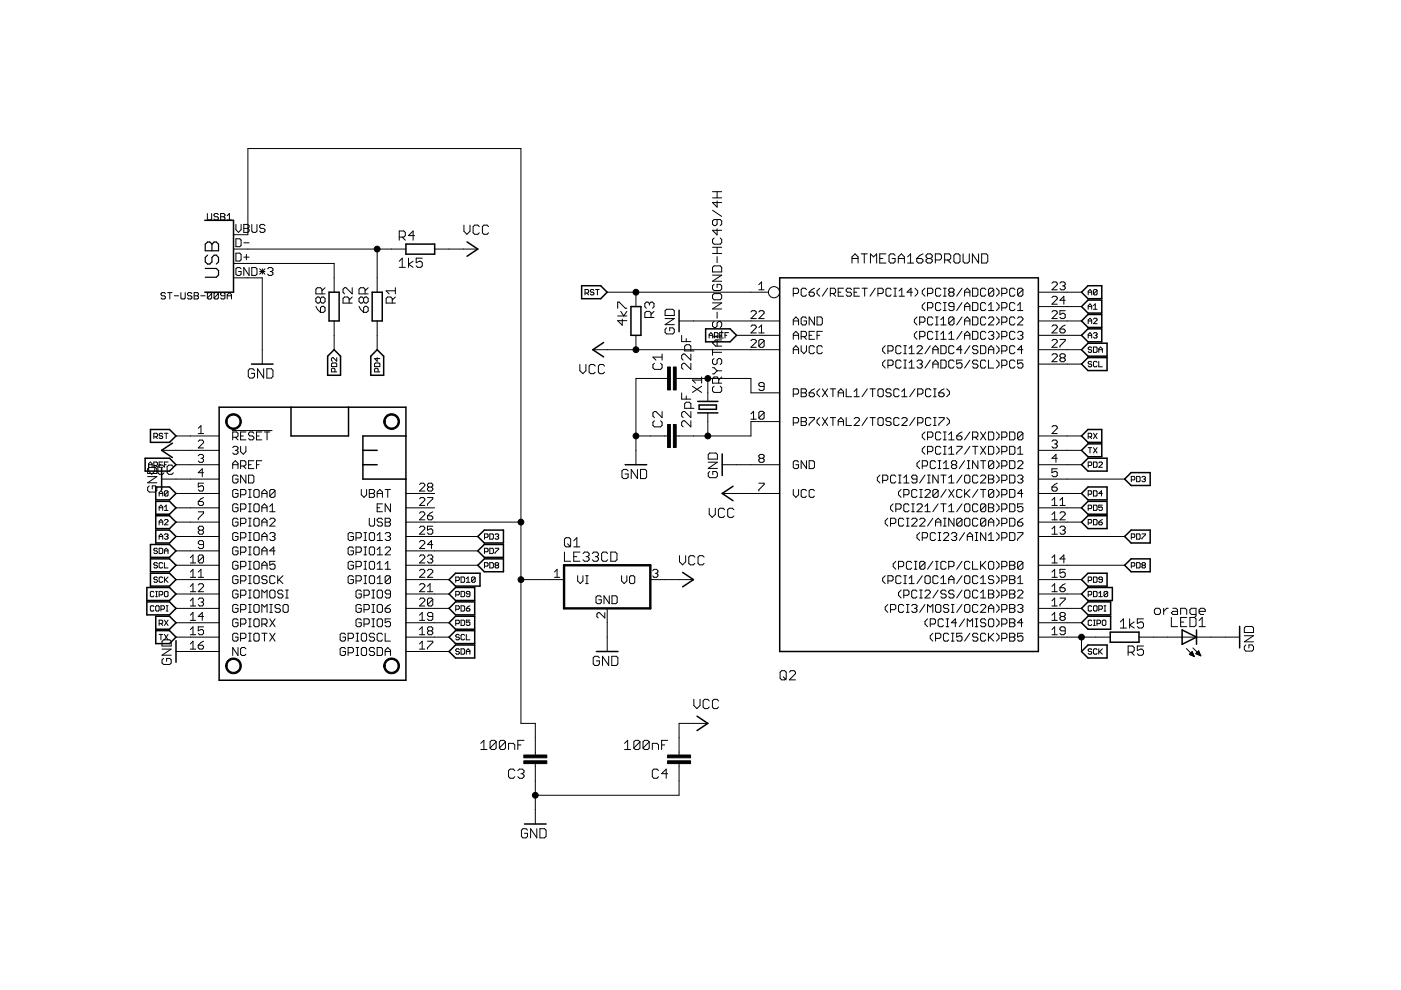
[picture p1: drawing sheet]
<svg xmlns="http://www.w3.org/2000/svg" width="297mm" height="210mm" viewBox="0 0 297 210" stroke-linecap="round" stroke-linejoin="round" font-family="sans-serif">
<g fill="none" stroke="#000" stroke-width=".21">
<path d="M44 45.3v1.1l.2 .3h.5l.2-.3v-1.1M46.3 45.5l-.2-.2h-.5l-.2 .4 .2 .3h.5l.2 .4-.2 .3h-.5l-.2-.3M46.8 45.3h.7l.2 .2-.2 .5 .2 .4-.2 .3h-.7zM46.8 46h.7M48.2 46.7h.9M48.2 45.7l.4-.4v1.4M49.5 58.9h6.1v18.3M49.5 49.8h3.1v-18.3h57.8v121.9h3.1v6.7M49.5 52.8h36.6M49.5 55.9h21.3v6.1M50 47.6v1.1l.6 .6 .5-.6v-1.1M50 50.6h.8l.3 .3v1.1l-.3 .3h-.8z"/>
<path d="M50 53.7h.8l.3 .3v1.1l-.3 .3h-.8zM51.1 57l-.3-.3h-.5l-.3 .3v1.1l.3 .3h.5l.3-.3v-.5h-.5M51.7 47.6h.8l.3 .3v.3l-.3 .2 .3 .3v.3l-.3 .3h-.8zM51.7 48.4h.8M51.7 51.5h1.1M51.7 54.5h1.1M52.2 54v1.1M52.8 56.7v1.7l-1.1-1.7v1.7M53.4 47.6v1.4l.3 .3h.5l.3-.3v-1.4M53.4 56.7h.8l.3 .3v1.1l-.3 .3h-.8zM55.1 57.6h1.1M55.1 57l1.1 1.1"/>
<path d="M55.6 57v1.1M56.2 47.9l-.3-.3h-.6l-.2 .3v.3l.2 .2h.6l.3 .3v.3l-.3 .3h-.6l-.2-.3M56.2 57l-1.1 1.1M56.7 57l.3-.3h.6l.3 .3v.3l-.3 .3M57.3 57.6h.3M57.6 57.6l.3 .2v.3l-.3 .3h-.6l-.3-.3M80 52.8v9.2M84.6 55.4l.7-.7v2M84.6 56.7h1.3M84.6 50.3h1l.3-.3v-.7l-.3-.3h-1v1.9M85.3 50.3l.6 .6M86.6 54.7v2"/>
<path d="M87.6 55.4l-1 .6 1 .7M87.9 50h-1.3l1-1v1.9M89.5 54.7h-1.3v1l.7-.3h.3l.3 .3v.7l-.3 .3h-.6l-.4-.3M92.2 52.8h9.1M98.4 47.7v1.3l.6 .7 .7-.7v-1.3M101.6 48l-.3-.3h-.7l-.3 .3v1.4l.3 .3h.7l.3-.3M103.6 48l-.3-.3h-.7l-.3 .3v1.4l.3 .3h.7l.3-.3M151.1 56.7l.3-.3h1.3l.3 .3v1h-1.9zM151.1 58.3h1.9l-1.9 1.3h1.9M151.1 53.7h1.9M151.1 52.4h1.9M151.1 44.6l1.9 1.3"/>
<path d="M151.1 42h1.9M151.1 40.6h1.9M151.4 50.5l-.3 .3v.7l.3 .3h1.3l.3-.3v-.7l-.3-.3M152 46.5v1l-.3 .3h-.3l-.3-.3v-.6l.3-.4h1.3l.3 .4v.6l-.3 .3M152 40.6v1.4M152 42.6v1.3l-.9-1h1.9M152 48.5v1.3l-.9-1h1.9M152 52.4v1.3M152 54.4v1.3M180.6 55.8v-1.3l.7-.7 .6 .7v1.3M180.6 54.8h1.3M182.6 53.8h1.3"/>
<path d="M183.2 53.8v2M184.6 55.8v-2l.6 .7 .7-.7v2M186.5 54.8h.7M187.8 53.8h-1.3v2h1.3M189.8 54.1l-.3-.3h-.7l-.3 .3v1.4l.3 .3h.7l.3-.3v-.7h-.7M190.5 54.8h1.2M190.5 55.8v-1.3l.6-.7 .6 .7v1.3M192.4 55.8h1.3M192.4 54.5l.7-.7v2M194.4 54.8h.9l.4 .3v.4l-.4 .3h-.6l-.3-.3zM195.7 53.8l-.7 .3-.6 .7M196.7 54.8h.6"/>
<path d="M196.7 54.8l-.4-.3v-.4l.4-.3h.6l.4 .3v.4l-.4 .3M196.7 54.8l-.4 .3v.4l.4 .3h.6l.4-.3v-.4l-.4-.3M198.3 55.1h1l.3-.3v-.7l-.3-.3h-1v2M200.3 55.1h1l.3-.3v-.7l-.3-.3h-1v2M200.9 55.1l.7 .7M202.6 53.8h.6l.3 .3v1.4l-.3 .3h-.6l-.4-.3v-1.4zM204.2 53.8v1.7l.3 .3h.7l.3-.3v-1.7M207.5 53.8v2l-1.3-2v2M208.1 53.8h1l.3 .3v1.4l-.3 .3h-1zM35.1 62.3l-.3-.3h-.4l-.3 .3 .3 .4h.4l.3 .2v.3l-.3 .2h-.4l-.3-.2M35.6 62h.9M36 62v1.4"/>
<path d="M37 62.7h.9M38.4 62v1.2l.2 .2h.5l.2-.2v-1.2M40.7 62.3l-.3-.3h-.4l-.2 .3 .2 .4h.4l.3 .2v.3l-.3 .2h-.4l-.2-.2M41.2 62h.6l.3 .3-.3 .4 .3 .5-.3 .2h-.6zM41.2 62.7h.6M42.6 62.7h.9M44.9 62.3l-.2-.3h-.5l-.2 .3v.9M44.9 62.3v.9l-.2 .2h-.5l-.2-.2M44.9 62.3l-.9 .9M46.3 62.3l-.2-.3h-.5l-.2 .3v.9M46.3 62.3v.9l-.2 .2h-.5l-.2-.2M46.3 62.3l-.9 .9"/>
<path d="M47.7 62.7h-.7l-.2-.2v-.2l.2-.3h.5l.2 .3v.9l-.2 .2h-.5l-.2-.2M48.2 62.7h.9M48.2 63.4v-.9l.4-.5 .5 .5v.9M54 78.5l-.4-.3h-.6l-.4 .3v1.3l.4 .4h.6l.4-.4v-.6h-.7M55.9 78.2v2l-1.3-2v2M56.6 78.2h1l.3 .3v1.3l-.3 .4h-1zM67 64.9l.3 .7 .6 .6M67.9 63.3l-.3-.3h-.3l-.3 .3v.6l.3 .4h.3l.3-.4M67.9 63.3l.4-.3h.3l.3 .3v.6l-.3 .4h-.3l-.4-.4M67.9 65.3l.4-.4h.3l.3 .4v.6l-.3 .3h-.7zM67.9 63.3v.6M68.3 62.3v-1l-.4-.3h-.6l-.3 .3v1h1.9"/>
<path d="M68.9 61l-.6 .7M70.3 77.2l.2-.2h.7l.2 .2v.5h-1.1zM70.8 68.1v6M71 78.8v-.5l-.2-.2h-.3l-.2 .2v.5h1.1M71.4 75.8v.8l-.7-.8-.4 .2v.4l.2 .2M74 64.3v-1l-.3-.3h-.7l-.3 .3v1h2M74.7 61v1.3l-1.3-1.3h-.4l-.3 .3v.7l.3 .3M74.7 63l-.7 .6M76.1 64.9l.3 .7 .7 .6M77.1 63.3l-.3-.3h-.4l-.3 .3v.6l.3 .4h.4l.3-.4M77.1 63.3l.3-.3h.3l.4 .3v.6l-.4 .4h-.3l-.3-.4M77.1 65.3l.3-.4h.3l.4 .4v.6l-.4 .3h-.6z"/>
<path d="M77.1 63.3v.6M77.4 62.3v-1l-.3-.3h-.7l-.3 .3v1h2M78.1 61l-.7 .7M79.6 77h.7l.2 .2v.5h-1.1v-.5zM80 75.8v.8l-.6-.6h1.1M80 68.1v6M80.2 78.8v-.5l-.2-.2h-.4l-.2 .2v.5h1.1M83.2 64.3v-1l-.4-.3h-.6l-.3 .3v1h1.9M83.8 63l-.6 .6M83.8 61.7h-1.9l.6 .6M83.8 61v1.3M122.9 77.3v1.3l.7 .6 .6-.6v-1.3"/>
<path d="M124 62.1h.6l.2-.1v-.4l-.2-.2h-.6v1.1M124.4 62.1l.4 .4M125.7 74.1h39.6M125.9 61.6l-.2-.2h-.4l-.1 .2 .1 .4h.4l.2 .1-.2 .4h-.4l-.1-.2M126.2 77.6l-.3-.3h-.7l-.3 .3v1.3l.3 .3h.7l.3-.3M126.3 61.4h.7M126.7 61.4v1.1M128.2 77.6l-.4-.3h-.6l-.3 .3v1.3l.3 .3h.6l.4-.3M128.7 62h34.2M131 65.4v-1.3h.3l1.3 1.3h.3M131 67h1.9M131.6 66l.6 1 .7-1"/>
<path d="M131.9 67.6v1.4l-.9-1h1.9M134.8 62v3M134.8 71.1v3M137.7 64.4l-.3-.3h-.4l-.3 .3v.6l.3 .4M137.7 64.4l.3-.3h.3l.4 .3v.6l-.4 .4M137.7 64.4v.3M138 67.3v-1l-.3-.3h-.7l-.3 .3v1h2M138.7 66l-.7 .7M138.7 77l-.3 .3v.7l.3 .3h1.4l.3-.3v-.7l-.3-.3M140.4 75.1v1.2M140.4 75.7h-2l.7 .6M141 67.5h2l-2 1.3h2"/>
<path d="M141.3 69.5l-.3 .3v.7l.3 .3h1.3l.4-.3v-.7l-.4-.3h-.6v.6M141.3 65.6h1.3l.4 .3v1h-2v-1zM144 68.1h21.3M144.5 71.1v1.3h2M145.5 71.8v.6M146.5 74.4v-1l-.3-.3h-.7l-.3 .3v1h1.9M146.5 75.1v1.2l-1.3-1.2h-.4l-.3 .3v.6l.3 .3M146.5 77v1.3l-1.3-1.3h-.4l-.3 .3v.7l.3 .3M148.8 79.9v1.3M150.3 71.7v-.8l.4-.4 .4 .4v.8M150.3 71.1h.8M151.1 62.6l.3-.3h1.3l.3 .3v.6l-.3 .4h-1.3l-.3-.4z"/>
<path d="M151.1 74v1.3M151.1 78h.3l.6 .6M151.1 74.7h1.9M151.1 64.2h1.9l-1.9 1.3h1.9M151.4 60.3l-.3 .3v.7l.3 .3h1.3l.3-.3v-.7l-.3-.3h-.7v.6M151.4 68.2l-.3 .3v.6l.3 .3h.3l.3-.3v-.6l.4-.3h.3l.3 .3v.6l-.3 .3M151.4 76l-.3 .3v.7l.3 .3h.3l.3-.3v-.7l.4-.3h.3l.3 .3v.7l-.3 .3M151.5 71.3h.5l.2-.2v-.4l-.2-.2h-.5v1.2M151.8 71.3l.4 .4M152 78.6l-.6 .7h-.3M152 78.6h1M152 66.2v1.3"/>
<path d="M152 72.1v1.3M152.6 71.1h.4M153 70.1v1.3h-1.9M153 79.9l-.6 .7M153 72.1h-1.3l-.6 .6 .6 .7h1.3M153.4 70.5h-.8v1.2h.8M153.7 71.1h.4M154.5 70.5h-.8v1.2M156.2 71.1h9.1M159.2 66.1l.3-.2h.5l.3 .2v.3l-1.1 1.1h1.1M159.2 69.2l.3-.3h.5l.3 .3v.3l-1.1 1.1h1.1M159.2 72.2l.3-.2h.5l.3 .2v.3l-1.1 1.1h1.1"/>
<path d="M160.9 66.1l.3-.2h.5l.3 .2v.3l-1.1 1.1h1.1M160.9 70.6h1.1M160.9 69.5l.6-.6v1.7M160.9 60.3l.6-.5v1.6M160.9 61.4h1.1M162 72.2l-.3-.2h-.5l-.3 .2v1.2M162 72.2v1.2l-.3 .2h-.5l-.3-.2M162 72.2l-1.1 1.2M168.2 62.2h.8l.3-.2v-.6l-.3-.3h-.8v1.7M168.2 68.9v-1.1l.5-.6 .6 .6v1.1M168.2 71.9v-1.1l.5-.5 .6 .5v1.1M168.2 75v-1.1l.5-.6 .6 .6v1.1"/>
<path d="M168.2 68.1h1.1M168.2 71.1h1.1M168.2 74.1h1.1M169.9 71.4h.8l.3-.3v-.6l-.3-.2h-.8v1.6M169.9 73.3v1.1l.5 .6 .6-.6v-1.1M170.4 71.4l.6 .5M171 61.4l-.3-.3h-.6l-.2 .3v1.1l.2 .3h.6l.3-.3M171 67.5l-.3-.3h-.6l-.2 .3v1.1l.2 .3h.6l.3-.3v-.5h-.6M171.6 62h.8l.3 .2v.3l-.3 .3h-.6l-.2-.3zM171.6 71.1h.5M172.7 67.2v1.7l-1.1-1.7v1.7M172.7 70.3h-1.1v1.6h1.1"/>
<path d="M172.7 73.6l-.3-.3h-.6l-.2 .3v1.1l.2 .3h.6l.3-.3M172.7 61.1l-.6 .3-.5 .6M173.2 67.2h.9l.2 .3v1.1l-.2 .3h-.9zM173.2 71.1h.6M173.8 61.1l-.6 .6v.5l.6 .6M174.3 70.3h-1.1v1.6M174.3 73.6l-.2-.3h-.6l-.3 .3v1.1l.3 .3h.6l.2-.3M175.5 61.1l-1.2 1.7M176 62.2h.9l.3-.2v-.6l-.3-.3h-.9v1.7M176.6 62.2l.6 .6M177.7 62h.6M178.8 61.1h-1.1v1.7h1.1"/>
<path d="M180.5 61.4l-.2-.3h-.6l-.3 .3v.3l.3 .3h.6l.2 .2v.3l-.2 .3h-.6l-.3-.3M181.1 62h.6M182.2 61.1h-1.1v1.7h1.1M182.8 61.1h1.1M183.3 61.1v1.7M185.6 61.1l-1.1 1.7M186.1 62.2h.9l.3-.2v-.6l-.3-.3h-.9v1.7M187.7 73.3l-.6 .6v.5l.6 .6M187.7 76.3l-.6 .6v.6l.6 .5M188.3 74.4h.8l.3-.3v-.5l-.3-.3h-.8v1.7M188.3 77.5h.8l.3-.3v-.6l-.3-.3h-.8v1.7M188.9 61.4l-.2-.3h-.6l-.3 .3v1.1l.3 .3h.6l.2-.3"/>
<path d="M189.5 62.8h.6M189.5 61.1h.6M189.8 61.1v1.7M190.6 62.8h1.1M190.6 61.7l.6-.6v1.7M191.1 73.6l-.3-.3h-.6l-.3 .3v1.1l.3 .3h.6l.3-.3M191.1 76.6l-.3-.3h-.6l-.3 .3v1.1l.3 .3h.6l.3-.3M191.6 73.3h.6M191.6 75h.6M191.6 76.3h.6M191.6 78h.6M191.9 73.3v1.7"/>
<path d="M191.9 76.3v1.7M192.7 75h1.1M192.7 73.9l.6-.6v1.7M192.7 76.9l.6-.6v1.7M192.7 78h1.1M193.4 62h-1.1l.8-.9v1.7M194 61.1l.6 .6v.5l-.6 .6M194.4 73.6l.3-.3h.6l.2 .3v.3l-1.1 1.1h1.1M194.4 76.6l.3-.3h.6l.2 .3v.3l-.2 .3M194.4 70.3l-.5 .5v.6l.5 .5M194.4 67.2l-.5 .6v.5l.5 .6M195 71.4h.8l.3-.3v-.6l-.3-.2h-.8v1.6"/>
<path d="M195 68.3h.8l.3-.2v-.6l-.3-.3h-.8v1.7M195 77.2h.3M195.3 77.2l.2 .3v.2l-.2 .3h-.6l-.3-.3M196.1 61.1l-.6 .6v.5l.6 .6M196.1 64.2l-.6 .5v.6l.6 .5M196.7 62.2h.8l.3-.2v-.6l-.3-.3h-.8v1.7M196.7 65.3h.8l.3-.3v-.5l-.3-.3h-.8v1.6M197.2 76.3l-1.1 1.7M197.2 73.3l-1.1 1.7M197.8 67.5l-.3-.3h-.6l-.2 .3v1.1l.2 .3h.6l.3-.3M197.8 70.5l-.3-.2h-.6l-.2 .2v1.1l.2 .3h.6l.3-.3M197.8 74.1h1.1"/>
<path d="M197.8 75v-1.1l.6-.6 .5 .6v1.1M197.8 78v-1.1l.6-.6 .5 .6v1.1M197.8 77.2h1.1M198.4 67.2h.5M198.4 68.9h.5M198.4 70.3h.5M198.4 71.9h.5M198.6 67.2v1.7M198.6 70.3v1.6M199.5 61.4l-.3-.3h-.6l-.2 .3v1.1l.2 .3h.6l.3-.3M199.5 64.5l-.3-.3h-.6l-.2 .3v1.1l.2 .2h.6l.3-.2M199.5 73.3h.8l.3 .3v1.1l-.3 .3h-.8z"/>
<path d="M199.5 76.3h.8l.3 .3v1.1l-.3 .3h-.8zM199.5 67.8l.5-.6v1.7M199.5 70.8l.5-.5v1.6M199.5 68.9h1.1M199.5 71.9h1.1M200 64.2h.6M200 65.8h.6M200 62.8h.6M200 61.1h.6M200.3 61.1v1.7M200.3 64.2v1.6M201.1 71.9h1.2"/>
<path d="M201.1 70.8l.6-.5v1.6M201.4 62l-.3-.3v-.3l.3-.3h.6l.3 .3v.3l-.3 .3M201.4 62l-.3 .2v.3l.3 .3h.6l.3-.3v-.3l-.3-.2M201.4 62h.6M202.3 65h-.9l-.3-.3v-.2l.3-.3h.6l.3 .3v1.1l-.3 .2h-.6l-.3-.2M202.3 67.5v1.1l-.3 .3h-.6l-.3-.3M202.3 67.5l-.3-.3h-.6l-.3 .3v1.1M202.3 73.6l-.3-.3h-.6l-.3 .3v1.1l.3 .3h.6l.3-.3M202.3 76.6l-.3-.3h-.6l-.3 .3v1.1l.3 .3h.6l.3-.3M202.3 67.5l-1.2 1.1M204 76.3h-1.2v.9l.6-.3h.3l.3 .3v.5l-.3 .3h-.6l-.3-.3M204 74.1h-1.2l.9-.8v1.7"/>
<path d="M204 70.3l-1.2 1.6M204 67.2l-1.2 1.7M204 64.2l-1.2 1.6M204 61.1l-1.2 1.7M204.5 62.8v-1.1l.6-.6 .5 .6v1.1M204.5 68.1h1.1M204.5 71.1h1.1M204.5 65.8v-1.1l.6-.5 .5 .5v1.1M204.5 68.9v-1.1l.6-.6 .5 .6v1.1M204.5 71.9v-1.1l.6-.5 .5 .5v1.1M204.5 65h1.1M204.5 62h1.1"/>
<path d="M205.6 76.3l-1.1 1.7M205.6 73.3l-1.1 1.7M206.2 61.1h.9l.2 .3v1.1l-.2 .3h-.9zM206.2 64.2h.9l.2 .3v1.1l-.2 .2h-.9zM206.2 67.2h.9l.2 .3v1.1l-.2 .3h-.9zM206.2 70.3h.9l.2 .2v1.1l-.2 .3h-.9zM207.3 73.6l-.2-.3h-.6l-.3 .3v.3l.3 .2h.6l.2 .3v.3l-.2 .3h-.6l-.3-.3M207.3 76.6l-.2-.3h-.6l-.3 .3v.3l.3 .3h.6l.2 .3v.2l-.2 .3h-.6l-.3-.3M207.9 73.3h.8l.3 .3v1.1l-.3 .3h-.8zM209 61.4l-.3-.3h-.5l-.3 .3v1.1l.3 .3h.5l.3-.3M209 64.5l-.3-.3h-.5l-.3 .3v1.1l.3 .2h.5l.3-.2M209 67.5l-.3-.3h-.5l-.3 .3v1.1l.3 .3h.5l.3-.3"/>
<path d="M209 70.5l-.3-.2h-.5l-.3 .2v1.1l.3 .3h.5l.3-.3M209 76.6l-.3-.3h-.5l-.3 .3v1.1l.3 .3h.5l.3-.3M209.6 75v-1.1l.5-.6 .6 .6v1.1M209.6 76.3v1.7h1.1M209.6 67.5l.2-.3h.6l.3 .3v.3l-1.1 1.1h1.1M209.6 70.5l.2-.2h.6l.3 .2v.3l-.3 .3M209.6 74.1h1.1M209.6 64.7l.5-.5v1.6M209.6 65.8h1.1M210.1 71.1h.3M210.4 71.1l.3 .3v.2l-.3 .3h-.6l-.2-.3M210.7 61.4l-.3-.3h-.6l-.2 .3v1.1"/>
<path d="M210.7 61.4v1.1l-.3 .3h-.6l-.2-.3M210.7 61.4l-1.1 1.1M211.3 61.1l.5 .6v.5l-.5 .6M211.3 64.2l.5 .5v.6l-.5 .5M211.3 67.2l.5 .6v.5l-.5 .6M211.3 70.3l.5 .5v.6l-.5 .5M211.3 73.3l.5 .6v.5l-.5 .6M211.3 76.3l.5 .6v.6l-.5 .5M212.4 71.4h.8l.3-.3v-.6l-.3-.2h-.8v1.6M212.4 62.2h.8l.3-.2v-.6l-.3-.3h-.8v1.7M212.4 74.4h.8l.3-.3v-.5l-.3-.3h-.8v1.7M212.4 65.3h.8l.3-.3v-.5l-.3-.3h-.8v1.6"/>
<path d="M212.4 68.3h.8l.3-.2v-.6l-.3-.3h-.8v1.7M212.4 77.5h.8l.3-.3v-.6l-.3-.3h-.8v1.7M215.2 61.4l-.3-.3h-.6l-.2 .3v1.1l.2 .3h.6l.3-.3M215.2 64.5l-.3-.3h-.6l-.2 .3v1.1l.2 .2h.6l.3-.2M215.2 67.5l-.3-.3h-.6l-.2 .3v1.1l.2 .3h.6l.3-.3M215.2 70.5l-.3-.2h-.6l-.2 .2v1.1l.2 .3h.6l.3-.3M215.2 73.6l-.3-.3h-.6l-.2 .3v1.1l.2 .3h.6l.3-.3M215.2 76.6l-.3-.3h-.6l-.2 .3v1.1l.2 .3h.6l.3-.3M215.8 67.5l.2-.3h.6l.3 .3v.3l-1.1 1.1h1.1M215.8 70.5l.2-.2h.6l.3 .2v.3l-.3 .3M215.8 64.7l.5-.5v1.6M215.8 65.8h1.1"/>
<path d="M216.3 71.1h.3M216.6 71.1l.3 .3v.2l-.3 .3h-.6l-.2-.3M216.9 61.4l-.3-.3h-.6l-.2 .3v1.1M216.9 76.3h-1.1v.9l.5-.3h.3l.3 .3v.5l-.3 .3h-.6l-.2-.3M216.9 61.4v1.1l-.3 .3h-.6l-.2-.3M216.9 74.1h-1.1l.8-.8v1.7M216.9 61.4l-1.1 1.1M220.2 68.1h9.1M220.2 71.1h9.1M220.2 74.1h9.1M220.2 77.2h9.1M220.2 65h9.1"/>
<path d="M220.2 62h9.1M223 66.1l.3-.2h.6l.3 .2v.3l-1.2 1.1h1.2M223 69.2l.3-.3h.6l.3 .3v.3l-1.2 1.1h1.2M223 75.3l.3-.3h.6l.3 .3v.3l-1.2 1.1h1.2M223 72.2l.3-.2h.6l.3 .2v.3l-1.2 1.1h1.2M223 60l.3-.2h.6l.3 .2v.3l-1.2 1.1h1.2M223 63.1l.3-.3h.6l.3 .3v.3l-1.2 1.1h1.2M224.7 60l.3-.2h.6l.2 .2v.3l-.2 .3M224.7 69.8h.9l.2 .2v.3l-.2 .3h-.6l-.3-.3zM224.7 72h1.1v.2l-1.1 1.2v.2M225 75.9l-.3-.3v-.3l.3-.3h.6l.2 .3v.3l-.2 .3M225 75.9l-.3 .2v.3l.3 .3h.6l.2-.3v-.3l-.2-.2"/>
<path d="M225 75.9h.6M225.3 60.6h.3M225.6 60.6l.2 .3v.3l-.2 .2h-.6l-.3-.2M225.8 65.9h-1.1v.8l.6-.3h.3l.2 .3v.6l-.2 .2h-.6l-.3-.2M225.8 63.7h-1.1l.9-.9v1.7M225.8 68.9l-.5 .3-.6 .6M230.7 68.1h.8M230.7 71.1h.8M230.7 65h.8M230.7 62h.8M230.7 62.5v-.7l.4-.4 .4 .4v.7M230.7 65.6v-.8l.4-.4 .4 .4v.8"/>
<path d="M230.7 68.6v-.7l.4-.4 .4 .4v.7M230.7 71.7v-.8l.4-.4 .4 .4v.8M231.5 73.8l-.2-.2h-.4l-.2 .2 .2 .3h.4l.2 .2-.2 .4h-.4l-.2-.2M231.5 76.8l-.2-.2h-.4l-.2 .2 .2 .4h.4l.2 .2-.2 .4h-.4l-.2-.2M231.8 65.6h.8M231.8 70.7l.2-.2h.4l.2 .2-.2 .4M231.8 67.7l.2-.2h.4l.2 .2v.2l-.8 .7h.8M231.8 64.8l.4-.4v1.2M231.8 73.6h.6l.2 .2v.7l-.2 .2h-.6zM232.2 71.1h.2M232.4 71.1l.2 .2-.2 .4h-.4l-.2-.2M232.6 61.6v.7l-.2 .2h-.4l-.2-.2"/>
<path d="M232.6 76.8l-.2-.2h-.4l-.2 .2v.8l.2 .2h.4l.2-.2M232.6 61.6l-.2-.2h-.4l-.2 .2v.7M232.6 61.6l-.8 .7M233 74.1h.7M233 74.7v-.7l.3-.4 .4 .4v.7M233 76.6v1.2h.7M31.3 99.4l.3-.3h1.3l.4 .3v1h-2zM31.5 99.1v-.8l.4-.3 .4 .3v.8M31.5 98.5h.8M31.5 98.6v1.3l.7 .7 .6-.7v-1.3M32.6 98.7h.6l.2-.2v-.4l-.2-.1h-.6v1.1M32.6 92.6h.6l.2-.2v-.3l-.2-.2h-.6v1.1"/>
<path d="M33 92.6l.4 .4M33 98.7l.4 .4M33.7 98.5h.4M34.3 95.5h12.2M34.5 92.1l-.2-.2h-.4l-.2 .3 .2 .2h.4l.2 .4-.2 .2h-.4l-.2-.2M34.5 98h-.8v1.1h.8M34.8 98.9l-.3-.3h-.7l-.3 .3v1.3l.3 .4h.7l.3-.4M34.9 98.5h.3M34.9 91.9h.7M35.2 91.9v1.1M35.6 98h-.7v1.1M36.7 98.9l-.3-.3h-.6l-.4 .3v1.3l.4 .4h.6l.3-.4"/>
<path d="M37.3 92.4h9.2M37.3 98.5h9.2M42 90.8l.6-.5v1.6M42 91.9h1.2M42 93.6l.3-.3h.6l.3 .3v.3l-1.2 1.1h1.2M42 96.6l.3-.2h.6l.3 .2v.3l-.3 .3M42.6 97.2h.3M42.9 97.2l.3 .3v.2l-.3 .3h-.6l-.3-.3M49.3 91.3h8.4M49.3 92.7h.9l.3-.3v-.5l-.3-.3h-.9v1.7M49.3 99.4v-1.2l.6-.5 .6 .5v1.2M49.3 94.9l.3-.3h.6l.3 .3v.3l-.3 .3"/>
<path d="M49.3 98.5h1.2M49.9 92.7l.6 .6M49.9 95.5h.3M50.2 95.5l.3 .3v.2l-.3 .3h-.6l-.3-.3M51 94.6v1.2l.6 .5 .5-.5v-1.2M51 98.8h.9l.2-.3v-.5l-.2-.3h-.9v1.7M51 92.4h.6M51.6 98.8l.5 .6M52.1 91.6h-1.1v1.7h1.1M52.7 98.5h.6M53.8 97.7h-1.1v1.7h1.1M53.8 91.9l-.2-.3h-.6l-.3 .3v.2l.3 .3h.6l.2 .3v.3l-.2 .3h-.6l-.3-.3"/>
<path d="M54.4 92.4h.5M54.4 98.5h.5M55.5 91.6h-1.1v1.7h1.1M55.5 97.7h-1.1v1.7M56.1 91.6h1.1M56.6 91.6v1.7M133.2 99.8l-.4-.3h-.6l-.3 .3v1.4l.3 .3h.6l.4-.3v-.7h-.7M134.8 92.4h6.7M135.1 99.5v2l-1.3-2v2M135.8 99.5h1l.3 .3v1.4l-.3 .3h-1zM138.7 89.2l-.3 .3v.7l.3 .3h1.4l.3-.3v-.7l-.3-.3M140.4 87.2v1.3l-1.3-1.3h-.4l-.3 .4v.6l.3 .3"/>
<path d="M141.5 80.2h-6.7v18.3M143.4 80.2h15.8v3.1h6.1M144.5 83.3v1.3h2M145.5 84v.6M146.5 86.6v-1l-.3-.3h-.7l-.3 .3v1h1.9M146.5 87.2v1.3l-1.3-1.3h-.4l-.3 .4v.6l.3 .3M146.5 89.2v1.3l-1.3-1.3h-.4l-.3 .3v.7l.3 .3M146.8 81.9l2 1.3M148.8 81.9l-2 1.3M148.8 80.6h-2l.6 .6M150.1 80.2v4.9M150.1 87.5v4.9"/>
<path d="M150.2 98h1.9l-1.9 1.3h1.9M150.5 100l-.3 .3v.6l.3 .4h1.3l.3-.4v-.6l-.3-.3h-.7v.6M150.5 96.1h1.3l.3 .3v.9h-1.9v-.9zM151.4 81.9l-.3 .3v.7l.3 .3h1.3l.3-.3v-.7l-.3-.3M152.4 81.2v-.9l-.4-.4h-.6l-.3 .4v.9h1.9M153.1 98.5h12.2M159.2 87.8l.6-.6v1.7M159.2 88.9h1.1M161.2 97.2l-.3 .3v.2l.3 .3h.5l.3-.3v-.2l-.3-.3M161.2 97.2l-.3-.3v-.3l.3-.2h.5l.3 .2v.3l-.3 .3M161.2 97.2h.5M162 81.9h-.8l-.3-.2v-.3l.3-.3h.5l.3 .3v1.1l-.3 .3h-.5l-.3-.3"/>
<path d="M162 87.5v1.1l-.3 .3h-.5l-.3-.3M162 87.5l-.3-.3h-.5l-.3 .3v1.1M162 87.5l-1.1 1.1M165.3 89.4h-6.1v3h-15.8M168.2 83.6h.8l.3-.3v-.6l-.3-.3h-.8v1.7M168.2 89.7h.8l.3-.3v-.6l-.3-.3h-.8v1.7M169.3 98l-.3-.3h-.5l-.3 .3v1.1l.3 .3h.5l.3-.3v-.6h-.6M169.9 88.5h.8l.3 .3v.3l-.3 .3 .3 .3v.2l-.3 .3h-.8zM169.9 82.4h.8l.3 .3v.3l-.3 .3 .3 .3v.2l-.3 .3h-.8zM169.9 89.4h.8M169.9 83.3h.8M171 97.7v1.7l-1.1-1.7v1.7"/>
<path d="M171.6 97.7h.8l.3 .3v1.1l-.3 .3h-.8zM171.6 88.5h1.1v.3l-1.1 1.1v.3M171.6 83.3h.8l.3 .3v.2l-.3 .3h-.6l-.2-.3zM172.7 82.4l-.6 .3-.5 .6M173.8 88.5l-.6 .6v.6l.6 .5M173.8 82.4l-.6 .6v.6l.6 .5M174.3 88.5l1.2 1.7M174.3 82.4l1.2 1.7M175.5 88.5l-1.2 1.7M175.5 82.4l-1.2 1.7M176 88.5h1.2M176 82.4h1.2"/>
<path d="M176.6 82.4v1.7M176.6 88.5v1.7M177.7 89.4h1.1M177.7 84.1v-1.1l.6-.6 .5 .6v1.1M177.7 90.2v-1.1l.6-.6 .5 .6v1.1M177.7 83.3h1.1M179.4 88.5v1.7h1.1M179.4 82.4v1.7h1.1M181.1 88.8l.3-.3h.5l.3 .3v.3l-1.1 1.1h1.1M181.1 84.1h1.1M181.1 83l.6-.6v1.7M183.9 88.5l-1.1 1.7"/>
<path d="M183.9 82.4l-1.1 1.7M184.5 88.5h1.1M184.5 82.4h1.1M185 82.4v1.7M185 88.5v1.7M186.1 82.7l.3-.3h.6l.3 .3v1.1l-.3 .3h-.6l-.3-.3zM186.4 88.5h.6l.3 .3v1.1l-.3 .3h-.6l-.3-.3v-1.1zM188.9 82.7l-.2-.3h-.6l-.3 .3v.3l.3 .3h.6l.2 .3v.2l-.2 .3h-.6l-.3-.3M188.9 88.8l-.2-.3h-.6l-.3 .3v.3l.3 .3h.6l.2 .3v.2l-.2 .3h-.6l-.3-.3M190.6 88.8l-.2-.3h-.6l-.3 .3v1.1l.3 .3h.6l.2-.3M190.6 82.7l-.2-.3h-.6l-.3 .3v1.1l.3 .3h.6l.2-.3M191.2 83l.5-.6v1.7"/>
<path d="M191.2 88.8l.3-.3h.5l.3 .3v.3l-1.1 1.1h1.1M191.2 84.1h1.1M194 88.5l-1.1 1.7M194 82.4l-1.1 1.7M194.6 83.6h.8l.3-.3v-.6l-.3-.3h-.8v1.7M194.6 89.7h.8l.3-.3v-.6l-.3-.3h-.8v1.7M195 97.7l-.6 .5v.6l.6 .6M195.5 98.8h.9l.3-.3v-.5l-.3-.3h-.9v1.7M196.1 94.6l-.6 .6v.6l.6 .5M196.1 91.6l-.6 .5v.6l.6 .6M196.7 92.7h.8l.3-.3v-.5l-.3-.3h-.8v1.7M196.7 95.8h.8l.3-.3v-.6l-.3-.3h-.8v1.7"/>
<path d="M197.4 88.8l-.3-.3h-.6l-.3 .3v1.1l.3 .3h.6l.3-.3M197.4 82.7l-.3-.3h-.6l-.3 .3v1.1l.3 .3h.6l.3-.3M197.9 88.5h.6M197.9 90.2h.6M197.9 82.4h.6M197.9 84.1h.6M198.2 82.4v1.7M198.2 88.5v1.7M198.4 98l-.3-.3h-.6l-.3 .3v1.1l.3 .3h.6l.3-.3M198.9 99.4h.6M198.9 97.7h.6M199.1 88.5h1.1v.3l-1.1 1.1v.3"/>
<path d="M199.1 83.3h.8l.3 .3v.2l-.3 .3h-.6l-.2-.3zM199.2 97.7v1.7M199.5 91.9l-.3-.3h-.6l-.2 .3v1.1l.2 .3h.6l.3-.3M199.5 94.9l-.3-.3h-.6l-.2 .3v1.1l.2 .3h.6l.3-.3M200 99.4h1.1M200 91.6h.6M200 93.3h.6M200 94.6h.6M200 96.3h.6M200 98.2l.6-.5v1.7M200.2 82.4l-.6 .3-.5 .6M200.3 91.6v1.7"/>
<path d="M200.3 94.6v1.7M200.7 88.5l.6 .6v.6l-.6 .5M200.7 82.4l.6 .6v.6l-.6 .5M201.1 93.3h1.2M201.1 96.3h1.2M201.1 92.1l.6-.5v1.7M201.1 95.2l.6-.6v1.7M202 98.5l-.3 .3v.3l.3 .3h.5l.3-.3v-.3l-.3-.3M202 98.5h.5M202 98.5l-.3-.3v-.2l.3-.3h.5l.3 .3v.2l-.3 .3M202.8 92.4h.9l.3 .3v.3l-.3 .3h-.6l-.3-.3zM202.8 94.6h1.2v.3l-1.2 1.1v.3"/>
<path d="M204 91.6l-.6 .3-.6 .5M204.5 97.7l-1.1 1.7M205.1 99.4h.5M205.1 97.7h.5M205.4 97.7v1.7M205.6 94.6l-1.1 1.7M205.6 91.6l-1.1 1.7M206.2 92.7h.9l.2-.3v-.5l-.2-.3h-.9v1.7M206.2 94.6h1.1M206.8 94.6v1.7M206.8 92.7l.5 .6M207.3 97.7v1.7l-1.1-1.7v1.7"/>
<path d="M207.9 97.7h1.1M207.9 94.6l1.1 1.7M207.9 91.6l1.1 1.7M208.4 97.7v1.7M209 94.6l-1.1 1.7M209 91.6l-1.1 1.7M209.6 91.6h.8l.3 .3v1.1l-.3 .3h-.8zM209.6 94.6h.8l.3 .3v1.1l-.3 .3h-.8zM210.7 98v1.1l-.3 .3h-.6l-.2-.3M210.7 98l-.3-.3h-.6l-.2 .3v1.1M210.7 98l-1.1 1.1M211.3 91.6l.5 .5v.6l-.5 .6"/>
<path d="M211.3 94.6l.5 .6v.6l-.5 .5M211.3 97.7l.5 .5v.6l-.5 .6M212.4 92.7h.8l.3-.3v-.5l-.3-.3h-.8v1.7M212.4 95.8h.8l.3-.3v-.6l-.3-.3h-.8v1.7M212.4 98.8h.8l.3-.3v-.5l-.3-.3h-.8v1.7M214.1 97.7h.8l.3 .3v1.1l-.3 .3h-.8zM214.1 94.6h.8l.3 .3v1.1l-.3 .3h-.8zM214.1 91.6h.8l.3 .3v1.1l-.3 .3h-.8zM215.8 98l.2-.3h.6l.3 .3v.2l-1.1 1.2h1.1M215.8 96.3h1.1M215.8 95.2l.5-.6v1.7M216.9 91.9l-.3-.3h-.6l-.2 .3v1.1"/>
<path d="M216.9 91.9v1.1l-.3 .3h-.6l-.2-.3M216.9 91.9l-1.1 1.1M220.2 92.4h9.1M220.2 95.5h9.1M220.2 98.5h9.1M223 90.5l.3-.2h.6l.3 .2v.3l-1.2 1.1h1.2M223 93.6l.3-.3h.6l.3 .3v.3l-.3 .2M223.6 94.1h.3M223.9 94.1l.3 .3v.3l-.3 .3h-.6l-.3-.3M224.2 99.4h-1.2v.8l.9-.3 .3 .3v.6l-.3 .3h-.6l-.3-.3M224.2 97.2h-1.2l.9-.8v1.6M230.7 92.6h.6l.2-.2v-.3l-.2-.2h-.6v1.1"/>
<path d="M230.7 98.7h.6l.2-.2v-.4l-.2-.1h-.6v1.1M230.7 94.9h.8M231.1 92.6l.4 .4M231.1 94.9v1.1M231.8 91.9l.8 1.1M231.8 98h.6l.2 .1v.8l-.2 .2h-.6zM231.8 94.9l.8 1.1M232.6 91.9l-.8 1.1M232.6 94.9l-.8 1.1M233 98.1l.2-.1h.3l.2 .1v.2l-.7 .8h.7M31.3 101h2l-2 1.4h2M31.6 103l-.3 .4v.6l.3 .3h1.3l.4-.3v-.6l-.4-.4h-.6v.7"/>
<path d="M33.4 116.4l-.2-.2h-.4l-.2 .4 .2 .2h.4l.2 .4-.2 .2h-.4l-.2-.2M33.4 119.5l-.2-.2h-.4l-.2 .2 .2 .3h.4l.2 .2-.2 .4h-.4l-.2-.2M33.7 111.3v-.8l.4-.3 .4 .3v.8M33.7 104.6h.8M33.7 107.7h.8M33.7 110.7h.8M33.7 113.7h.8M33.7 105.2v-.8l.4-.3 .4 .3v.8M33.7 108.2v-.7l.4-.4 .4 .4v.7M33.7 114.3v-.7l.4-.4 .4 .4v.7M33.7 116.2h.6l.2 .2v.8l-.2 .2h-.6zM34.3 101.6h12.2"/>
<path d="M34.5 119.5l-.2-.2h-.4l-.2 .2v.7l.2 .2h.4l.2-.2M34.9 107.5l.3-.4v1.1M34.9 116.8h.7M34.9 110.3l.2-.1h.3l.2 .1v.2l-.7 .8h.7M34.9 117.4v-.8l.3-.4 .4 .4v.8M34.9 119.3v1.1h.7M34.9 113.4l.2-.2h.3l.2 .2-.2 .3M34.9 108.2h.7M35.2 113.7h.2M35.4 113.7l.2 .2-.2 .4h-.3l-.2-.2M35.6 104.2l-.2-.1h-.3l-.2 .1v.8M35.6 104.2v.8l-.2 .2h-.3l-.2-.2"/>
<path d="M35.6 104.2l-.7 .8M37.3 104.6h9.2M37.3 107.7h9.2M37.3 110.7h9.2M37.3 113.7h9.2M37.3 116.8h9.2M37.3 119.8h9.2M40.4 118.2l.5-.5v1.7M40.4 119.4h1.1M42 106.3h.9l.3 .3v.3l-.3 .3h-.6l-.3-.3zM42 108.5h1.2v.3l-1.2 1.1v.3M42.3 112.4l-.3-.3v-.2l.3-.3h.6l.3 .3v.2l-.3 .3"/>
<path d="M42.3 112.4l-.3 .3v.3l.3 .3h.6l.3-.3v-.3l-.3-.3M42.3 112.4h.6M43.2 102.4h-1.2v.9l.9-.3 .3 .3v.5l-.3 .3h-.6l-.3-.3M43.2 115.5h-.9l-.3-.3v-.3l.3-.3h.6l.3 .3v1.1l-.3 .3h-.6l-.3-.3M43.2 118v1.1l-.3 .3h-.6l-.3-.3M43.2 100.2h-1.2l.9-.8v1.7M43.2 118l-.3-.3h-.6l-.3 .3v1.1M43.2 105.5l-1.2 .8M43.2 118l-1.2 1.1M50.5 119.3l-.3-.3h-.6l-.3 .3v1.1l.3 .3h.6l.3-.3v-.6h-.6M50.5 101l-.3-.3h-.6l-.3 .3v1.1l.3 .3h.6l.3-.3v-.5h-.6M50.5 104.1l-.3-.3h-.6l-.3 .3v1.1l.3 .3h.6l.3-.3v-.6h-.6"/>
<path d="M50.5 107.1l-.3-.3h-.6l-.3 .3v1.1l.3 .3h.6l.3-.3v-.5h-.6M50.5 110.2l-.3-.3h-.6l-.3 .3v1.1l.3 .2h.6l.3-.2v-.6h-.6M50.5 113.2l-.3-.3h-.6l-.3 .3v1.1l.3 .3h.6l.3-.3v-.6h-.6M50.5 116.2l-.3-.2h-.6l-.3 .2v1.2l.3 .2h.6l.3-.2v-.6h-.6M51 117.1h.9l.2-.3v-.6l-.2-.2h-.9v1.6M51 104.9h.9l.2-.3v-.5l-.2-.3h-.9v1.7M51 107.9h.9l.2-.2v-.6l-.2-.3h-.9v1.7M51 111h.9l.2-.3v-.5l-.2-.3h-.9v1.6M51 114h.9l.2-.3v-.5l-.2-.3h-.9v1.7M52.1 100.7v1.7l-1.1-1.7v1.7M52.7 119h.6M52.7 100.7h.9l.2 .3v1.1l-.2 .3h-.9z"/>
<path d="M52.7 103.8h.6M52.7 105.5h.6M52.7 106.8h.6M52.7 108.5h.6M52.7 109.9h.6M52.7 111.5h.6M52.7 112.9h.6M52.7 114.6h.6M52.7 116h.6M52.7 117.6h.6M53 103.8v1.7M53 106.8v1.7"/>
<path d="M53 109.9v1.6M53 112.9v1.7M53 116v1.6M53 119v1.7M53.8 119.3l.3-.3h.6l.2 .3v1.1l-.2 .3h-.6l-.3-.3zM53.8 110.2l.3-.3h.6l.2 .3v1.1l-.2 .2h-.6l-.3-.2zM54.1 103.8h.6l.2 .3v1.1l-.2 .3h-.6l-.3-.3v-1.1zM54.1 106.8h.6l.2 .3v1.1l-.2 .3h-.6l-.3-.3v-1.1zM54.1 112.9h.6l.2 .3v1.1l-.2 .3h-.6l-.3-.3v-1.1zM54.1 116h.6l.2 .2v1.2l-.2 .2h-.6l-.3-.2v-1.2zM55.5 105.5v-1.2l.6-.5 .5 .5v1.2M55.5 108.5v-1.1l.6-.6 .5 .6v1.1"/>
<path d="M55.5 111.5v-1.1l.6-.5 .5 .5v1.1M55.5 114.6v-1.1l.6-.6 .5 .6v1.1M55.5 117.6v-1.1l.6-.5 .5 .5v1.1M55.5 104.6h1.1M55.5 107.7h1.1M55.5 110.7h1.1M55.5 113.7h1.1M55.5 116.8h1.1M55.5 119.8h1.1M57.2 113.2l.3-.3h.5l.3 .3v.3l-.3 .2M57.2 110.2l.3-.3h.5l.3 .3v.2l-1.1 1.1h1.1M57.2 108.5h1.1"/>
<path d="M57.2 107.4l.5-.6v1.7M57.7 113.7h.3M58 113.7l.3 .3v.3l-.3 .3h-.5l-.3-.3M58.3 119h-1.1v.8l.8-.2 .3 .2v.6l-.3 .3h-.5l-.3-.3M58.3 104.1l-.3-.3h-.5l-.3 .3v1.1M58.3 104.1v1.1l-.3 .3h-.5l-.3-.3M58.3 104.1l-1.1 1.1M58.3 116.8h-1.1l.8-.8v1.6M74.9 119.3l-.3-.3h-.5l-.3 .3v1.1l.3 .3h.5l.3-.3v-.6h-.5M74.9 113.2l-.3-.3h-.5l-.3 .3v1.1l.3 .3h.5l.3-.3v-.6h-.5M74.9 116.2l-.3-.2h-.5l-.3 .2v1.2l.3 .2h.5l.3-.2v-.6h-.5M75.5 114h.8l.3-.3v-.5l-.3-.3h-.8v1.7"/>
<path d="M75.5 117.1h.8l.3-.3v-.6l-.3-.2h-.8v1.6M76.6 103.8v1.1l.6 .6 .5-.6v-1.1M77.2 119h.5M77.2 112.9h.5M77.2 114.6h.5M77.2 116h.5M77.2 117.6h.5M77.4 112.9v1.7M77.4 116v1.6M77.4 119v1.7M78.3 103.8h.8l.3 .3v.2l-.3 .3 .3 .3v.3l-.3 .3h-.8zM78.3 104.6h.8"/>
<path d="M78.3 109.9v1.4l.3 .2h.5l.3-.2v-1.4M78.3 116.2l.3-.2h.5l.3 .2v1.2l-.3 .2h-.5l-.3-.2zM78.6 119h.5l.3 .3v1.1l-.3 .3h-.5l-.3-.3v-1.1zM78.6 112.9h.5l.3 .3v1.1l-.3 .3h-.5l-.3-.3v-1.1zM80 104.6h1.1M80 107.7h.5M80 114.6h1.1M80 117.6h1.1M80 105.5v-1.2l.5-.5 .6 .5v1.2M80 113.5l.5-.6v1.7M80 116.5l.5-.5v1.6M80 119.6l.5-.6v1.7"/>
<path d="M81.1 106.8h-1.1v1.7h1.1M81.1 110.2l-.3-.3h-.5l-.3 .3v.2l.3 .3h.5l.3 .3v.3l-.3 .2h-.5l-.3-.2M81.7 103.8h1.1M81.7 109.9h.8l.3 .3v.2l-.3 .3 .3 .3v.3l-.3 .2h-.8zM81.7 110.7h.8M81.7 113.2l.2-.3h.6l.3 .3v.3l-.3 .2M81.7 116.2l.2-.2h.6l.3 .2v.3l-1.1 1.1h1.1M81.7 119.6l.5-.6v1.7M82.2 113.7h.3M82.2 103.8v1.7M82.5 113.7l.3 .3v.3l-.3 .3h-.6l-.2-.3M82.8 106.8v1.7l-1.1-1.7v1.7"/>
<path d="M86.1 104.6h6.1M86.1 107.7h6.1M86.1 110.7h24.3M86.1 113.7h15.2M86.1 116.8h15.2M86.1 119.8h15.2M88.9 118l.3-.3h.6l.3 .3v.2l-1.2 1.2h1.2M88.9 102.7l.3-.3h.6l.3 .3v.3l-1.2 1.1h1.2M88.9 108.8l.3-.3h.6l.3 .3v.3l-1.2 1.1h1.2M88.9 105.8l.3-.3h.6l.3 .3v.2l-1.2 1.2h1.2M88.9 114.9l.3-.3h.6l.3 .3v.3l-1.2 1.1h1.2M88.9 111.9l.3-.3h.6l.3 .3v.2l-1.2 1.2h1.2"/>
<path d="M90.6 118l.3-.3h.6l.3 .3v.2l-.3 .3M90.6 105.5h1.2v.3l-1.2 1.1v.3M90.6 109.4h.9l.3 .2v.3l-.3 .3h-.6l-.3-.3zM90.9 103.3l-.3-.3v-.3l.3-.3h.6l.3 .3v.3l-.3 .3M90.9 103.3l-.3 .2v.3l.3 .3h.6l.3-.3v-.3l-.3-.2M90.9 103.3h.6M91.2 118.5h.3M91.5 118.5l.3 .3v.3l-.3 .3h-.6l-.3-.3M91.8 111.6h-1.2v.8l.9-.3 .3 .3v.6l-.3 .3h-.6l-.3-.3M91.8 115.5h-1.2l.9-.9v1.7M91.8 108.5l-.6 .3-.6 .6M102.7 117h.6l.2-.2v-.4l-.2-.2h-.6v1.2"/>
<path d="M102.7 113.9h.6l.2-.2v-.3l-.2-.2h-.6v1.1M103.8 116.2h.6l.2 .2v.8l-.2 .2h-.6zM103.8 119.3h.6l.2 .2v.7l-.2 .2h-.6zM103.8 113.2h.6l.2 .2v.7l-.2 .2h-.6zM105 113.4l.2-.2h.3l.2 .2-.2 .3M105 116.2h.7v.2l-.7 .8v.2M105.2 119.8h.3M105.2 119.8l-.2-.1 .2-.4h.3l.2 .2-.2 .3M105.2 119.8l-.2 .2 .2 .4h.3l.2-.2-.2-.4M105.3 113.7h.2M105.5 113.7l.2 .2-.2 .4h-.3l-.2-.2M119.7 114.3l.3-.3h.7l.3 .3v1.3l-.3 .4h-.7l-.3-.4z"/>
<path d="M119.7 117.1v1.9h1.3M120.3 115.3l.7 .7M121.6 118h.7M121.6 116h1.4M121.6 114.7l.7-.7v2M123 117.1h-1.4v1.9h1.4M123.6 117.4l.3-.3h.7l.3 .3v.3l-.3 .3M124.3 118h.3M124.6 118l.3 .3v.4l-.3 .3h-.7l-.3-.3M125.6 117.4l.3-.3h.7l.3 .3v.3l-.3 .3M126.2 118h.4M126.6 118l.3 .3v.4l-.3 .3h-.7l-.3-.3"/>
<path d="M128.8 117.4l-.3-.3h-.6l-.3 .3v1.3l.3 .3h.6l.3-.3M129.5 117.1h1l.3 .3v1.3l-.3 .3h-1zM144.1 117.8v1.3l.6 .7 .7-.7v-1.3M147.3 118.1l-.3-.3h-.7l-.3 .3v1.3l.3 .4h.7l.3-.4M149.3 118.1l-.3-.3h-.7l-.3 .3v1.3l.3 .4h.7l.3-.4M150.4 107.8v1.3l.6 .6 .7-.6v-1.3M153.1 104.6h12.2M153.6 108.1l-.3-.3h-.6l-.4 .3v1.3l.4 .3h.6l.3-.3M155.6 108.1l-.3-.3h-.7l-.3 .3v1.3l.3 .3h.7l.3-.3M160.9 102.4h1.1v.3l-1.1 1.1v.3M168.2 103.8v1.1l.5 .6 .6-.6v-1.1M171 104.1l-.3-.3h-.6l-.2 .3v1.1l.2 .3h.6l.3-.3"/>
<path d="M172.7 104.1l-.3-.3h-.6l-.2 .3v1.1l.2 .3h.6l.3-.3M186.6 100.7l-.6 .6v.6l.6 .5M187.1 101.9h.9l.2-.3v-.6l-.2-.3h-.9v1.7M188.2 109.9l-.5 .5v.6l.5 .5M188.8 111h.9l.2-.3v-.5l-.2-.3h-.9v1.6M189.4 106.8l-.6 .6v.5l.6 .6M189.9 101l-.2-.3h-.6l-.3 .3v1.1l.3 .3h.6l.2-.3M189.9 107.9h.9l.3-.2v-.6l-.3-.3h-.9v1.7M189.9 119l-.5 .6v.5l.5 .6M190.5 100.7h.6M190.5 102.4h.6M190.8 100.7v1.7"/>
<path d="M191.1 103.8l-.6 .5v.6l.6 .6M191.6 110.2l-.3-.3h-.5l-.3 .3v1.1l.3 .2h.5l.3-.2M191.6 102.4h1.1M191.6 104.9h.8l.3-.3v-.5l-.3-.3h-.8v1.7M191.6 101.3l.6-.6v1.7M192.2 109.9h.5M192.2 111.5h.5M192.4 109.9v1.6M192.7 107.1l-.3-.3h-.5l-.3 .3v1.1l.3 .3h.5l.3-.3M193.3 119.3l-.3-.3h-.6l-.2 .3v1.1l.2 .3h.6l.3-.3M193.3 106.8h.6M193.3 108.5h.6"/>
<path d="M193.3 110.2l.3-.3h.5l.3 .3v.2l-1.1 1.1h1.1M193.6 106.8v1.7M193.9 119h.5M194.1 119v1.7M194.4 101.6h-.8l-.3-.3v-.3l.3-.3h.5l.3 .3v1.1l-.3 .3h-.5l-.3-.3M194.4 104.1l-.3-.3h-.5l-.3 .3v1.1l.3 .3h.5l.3-.3M194.4 107.1l.3-.3h.6l.2 .3v.3l-1.1 1.1h1.1M195 103.8h.5M195 105.5h.5M195 110.2l.3-.3h.5l.3 .3v.2l-1.1 1.1h1.1M195 112.9l-.6 .6v.5l.6 .6M195.3 103.8v1.7"/>
<path d="M195.5 114h.9l.3-.3v-.5l-.3-.3h-.9v1.7M196.1 119.3l-.3-.3h-.5l-.3 .3v1.1M196.1 104.1l.3-.3h.5l.3 .3v.2l-1.1 1.2h1.1M196.1 108.5h1.1M196.1 119.3v1.1l-.3 .3h-.5l-.3-.3M196.1 107.4l.6-.6v1.7M196.1 119.3l-1.1 1.1M196.1 100.7l-1.1 1.7M196.7 100.7h.5M196.7 102.4h.5M196.9 100.7v1.7M197.8 119l-1.1 1.7"/>
<path d="M197.8 109.9l-1.1 1.6M198.4 119h.5M198.4 110.7h1.1M198.4 113.2l-.3-.3h-.6l-.3 .3v1.1l.3 .3h.6l.3-.3M198.4 111.5v-1.1l.5-.5 .6 .5v1.1M198.6 119v1.7M198.9 104.1l-.3-.3h-.5l-.3 .3v1.1M198.9 104.1v1.1l-.3 .3h-.5l-.3-.3M198.9 112.9h.6M198.9 114.6h.6M198.9 100.7v1.7l-1.1-1.7v1.7M198.9 106.8l-1.1 1.7"/>
<path d="M198.9 104.1l-1.1 1.1M199.2 112.9v1.7M199.5 100.7h1.1M199.5 106.8h1.1M200 109.9h.6M200 111.5h.6M200 113.2l.3-.3h.6l.2 .3v.3l-1.1 1.1h1.1M200 100.7v1.7M200 106.8v1.7M200.3 109.9v1.6M200.6 119.3l-.3-.3h-.6l-.2 .3v1.1l.2 .3h.6l.3-.3M200.6 103.8l-1.1 1.7"/>
<path d="M201.1 102.4h1.2M201.1 108.5h1.2M201.1 107.4l.6-.6v1.7M201.1 101.3l.6-.6v1.7M201.1 103.8l1.2 1.7M201.7 113.2l.3-.3h.5l.3 .3v.3l-.3 .2M202.3 109.9v1.6l-1.2-1.6v1.6M202.3 113.7h.2M202.3 103.8l-1.2 1.7M202.5 113.7l.3 .3v.3l-.3 .3h-.5l-.3-.3M204 104.1l-.3-.3h-.6l-.3 .3v1.1l.3 .3h.6l.3-.3M204 110.2l-.3-.3h-.6l-.3 .3v1.1"/>
<path d="M204 110.2v1.1l-.3 .2h-.6l-.3-.2M204 119l-1.2 1.7M204 110.2l-1.2 1.1M204 106.8l-1.2 1.7M204 100.7l-1.2 1.7M204.5 101l.3-.3h.6l.2 .3v1.1l-.2 .3h-.6l-.3-.3zM204.5 107.1l.3-.3h.6l.2 .3v1.1l-.2 .3h-.6l-.3-.3zM204.5 110.2l.3-.3h.6l.2 .3v1.1l-.2 .2h-.6l-.3-.2zM204.5 103.8v1.7M204.5 112.9l-1.1 1.7M204.8 104.6l.8 .9M205.1 114.6v-1.1l.5-.6 .6 .6v1.1"/>
<path d="M205.1 113.7h1.1M205.6 119.3l-.2-.3h-.6l-.3 .3v1.1l.3 .3h.6l.2-.3M205.6 103.8l-1.1 1.1M206.2 119v1.7h1.1M206.8 112.9h.5M206.8 114.6h.5M207.1 112.9v1.7M207.3 101l-.2-.3h-.6l-.3 .3v1.1l.3 .3h.6l.2-.3M207.3 107.1l-.2-.3h-.6l-.3 .3v1.1l.3 .3h.6l.2-.3M207.3 110.2l-.2-.3h-.6l-.3 .3v1.1l.3 .2h.6l.2-.2M207.3 103.8l-1.1 1.7M207.9 101l.3-.3h.5l.3 .3v.3l-1.1 1.1h1.1"/>
<path d="M207.9 103.8h1.1M207.9 119v1.7M208.2 119.8l.8 .9M208.4 103.8v1.7M209 107.1l-.3-.3h-.5l-.3 .3v1.1M209 107.1v1.1l-.3 .3h-.5l-.3-.3M209 110.2l-.3-.3h-.5l-.3 .3v1.1M209 110.2v1.1l-.3 .2h-.5l-.3-.2M209 112.9v1.7l-1.1-1.7v1.7M209 119l-1.1 1.1M209 110.2l-1.1 1.1M209 107.1l-1.1 1.1"/>
<path d="M209.6 100.7h.8l.3 .3v.3l-.3 .3 .3 .3v.2l-.3 .3h-.8zM209.6 101.6h.8M209.6 106.8h.8l.3 .3v.3l-.3 .3 .3 .2v.3l-.3 .3h-.8zM209.6 107.7h.8M209.6 110.7h1.1M209.6 114.6h1.1M209.6 111.5v-1.1l.5-.5 .6 .5v1.1M209.6 113.5l.5-.6v1.7M209.8 119h.6l.3 .3v1.1l-.3 .3h-.6l-.2-.3v-1.1zM210.7 104.1l-.3-.3h-.6l-.2 .3v1.1M210.7 104.1v1.1l-.3 .3h-.6l-.2-.3M210.7 104.1l-1.1 1.1"/>
<path d="M211.3 100.7l.5 .6v.6l-.5 .5M211.3 103.8l.5 .5v.6l-.5 .6M211.3 106.8l.5 .6v.5l-.5 .6M211.3 109.9l.5 .5v.6l-.5 .5M211.3 112.9l.5 .6v.5l-.5 .6M211.3 119l.5 .6v.5l-.5 .6M212.4 101.9h.8l.3-.3v-.6l-.3-.3h-.8v1.7M212.4 104.9h.8l.3-.3v-.5l-.3-.3h-.8v1.7M212.4 107.9h.8l.3-.2v-.6l-.3-.3h-.8v1.7M212.4 111h.8l.3-.3v-.5l-.3-.3h-.8v1.6M212.4 114h.8l.3-.3v-.5l-.3-.3h-.8v1.7M214.1 119h.8l.3 .3v.3l-.3 .2 .3 .3v.3l-.3 .3h-.8z"/>
<path d="M214.1 100.7h.8l.3 .3v1.1l-.3 .3h-.8zM214.1 103.8h.8l.3 .3v1.1l-.3 .3h-.8zM214.1 106.8h.8l.3 .3v1.1l-.3 .3h-.8zM214.1 109.9h.8l.3 .3v1.1l-.3 .2h-.8zM214.1 112.9h.8l.3 .3v1.1l-.3 .3h-.8zM214.1 119.8h.8M215.8 101l.2-.3h.6l.3 .3v.3l-.3 .3M215.8 110.7h.8l.3 .3v.3l-.3 .2h-.6l-.2-.2zM215.8 112.9h1.1v.3l-1.1 1.1v.3M216.3 101.6h.3M216.6 101.6l.3 .3v.2l-.3 .3h-.6l-.2-.3M216.9 119.3l-.3-.3h-.6l-.2 .3v1.1"/>
<path d="M216.9 104.6h-1.1l.8-.8v1.7M216.9 106.8h-1.1v.9l.5-.3h.3l.3 .3v.5l-.3 .3h-.6l-.2-.3M216.9 119.3v1.1l-.3 .3h-.6l-.2-.3M216.9 119.3l-1.1 1.1M216.9 109.9l-.6 .3-.5 .5M220.2 101.6h18.2M220.2 104.6h9.1M220.2 107.7h9.1M220.2 110.7h9.1M220.2 113.7h18.2M220.2 119.8h18.2M223 103.3h.9l.3 .2v.3l-.3 .3h-.6l-.3-.3z"/>
<path d="M223 107.2h1.2M223 113.3h1.2M223 119.4h1.2M223 110.2h1.2M223 106l.6-.5v1.7M223 109.1l.6-.6v1.7M223 112.1l.6-.5v1.7M223 118.2l.6-.5v1.7M224.2 102.4l-1.2 .9M224.7 108.8l.3-.3h.6l.2 .3v.3l-1.1 1.1h1.1M224.7 107.2h1.1M224.7 111.9l.3-.3h.6l.2 .3v.2l-.2 .3"/>
<path d="M224.7 106l.6-.5v1.7M225.3 112.4h.3M225.6 112.4l.2 .3v.3l-.2 .3h-.6l-.3-.3M225.8 118.5h-1.1l.9-.8v1.7M230.7 104.8h.6l.2-.2v-.4l-.2-.1h-.6v1.1M230.7 107.8h.6l.2-.1-.2-.6h-.6v1.1M230.7 110.9h.6l.2-.2-.2-.5h-.6v1.1M231.8 110.2h.6l.2 .1v.8l-.2 .2h-.6zM231.8 104.1h.6l.2 .1v.8l-.2 .2h-.6zM231.8 107.1h.6l.2 .2v.7l-.2 .2h-.6zM233 110.7h.5l.2 .4-.2 .2h-.3l-.2-.2zM233.7 104.6h-.7l.5-.5v1.1"/>
<path d="M233.7 107.1h-.7v.6l.3-.2 .4 .2v.3l-.2 .2h-.3l-.2-.2M233.7 110.2l-.7 .5M239.9 101.7h.5l.2-.1v-.4l-.2-.2h-.5v1.1M239.9 113.9h.5l.2-.2-.2-.5h-.5v1.1M241 101h.6l.1 .2v.7l-.1 .2h-.6zM241 119.3h.6l.1 .2v.7l-.1 .2h-.6zM241 113.2h.6l.1 .2v.7l-.1 .2h-.6zM242.1 101.2l.2-.2h.4l.1 .2-.1 .4M242.1 113.2h.7l-.7 1.1M242.3 119.8h.4M242.3 119.8l-.2-.1 .2-.4h.4l.1 .2-.1 .3M242.3 119.8l-.2 .2 .2 .4h.4l.1-.2-.1-.4"/>
<path d="M242.5 101.6h.2M242.7 101.6l.1 .1-.1 .4h-.4l-.2-.2M32.6 125.6l-.2-.2h-.3l-.2 .2v.7l.2 .2h.3l.2-.2M32.6 128.6l-.2-.2h-.3l-.2 .2v.8l.2 .2h.3l.2-.2M33 128.6l.2-.2h.4l.1 .2v.8l-.1 .2h-.4l-.2-.2zM33 125.4h.4M33 126.5h.4M33.2 125.4v1.1M33.4 122.5l-.2-.2h-.4l-.2 .4 .2 .2h.4l.2 .4-.2 .2h-.4l-.2-.2M33.7 132.2h.6l.2-.2v-.3l-.2-.2h-.6v1.1M33.7 126.1h.6l.2-.2v-.3l-.2-.2h-.6v1.1M33.7 134.5h.8"/>
<path d="M34.1 129.2h.6l.2-.2v-.4l-.2-.2h-.6v1.2M34.1 134.5v1.2M34.1 132.2l.4 .4M34.4 137.6h1.9l-1.9 1.3h1.9M34.5 122.5l-.2-.2h-.4l-.2 .2v.8l.2 .2h.4l.2-.2M34.7 139.6l-.3 .3v.7l.3 .3h1.3l.3-.3v-.7l-.3-.3h-.7v.6M34.7 135.7h1.3l.3 .3v1h-1.9v-1zM34.9 131.5l.7 1.1M34.9 134.5l.7 1.2M34.9 122.3v1.2M34.9 125.6l.2-.2h.3l.2 .2v.7l-.2 .2h-.3l-.2-.2zM35.1 122.9l.5 .6"/>
<path d="M35.2 128.4h.4M35.2 129.6h.4M35.4 128.4v1.2M35.6 131.5l-.7 1.1M35.6 134.5l-.7 1.2M35.6 122.3l-.7 .8M37.3 122.9h9.2M37.3 125.9h9.2M37.3 129h9.2M37.3 132h9.2M37.3 135.1h9.2M37.3 138.1h9.2"/>
<path d="M40.4 137.6h1.1M40.4 121.3l.5-.6v1.7M40.4 124.3l.5-.5v1.7M40.4 127.4l.5-.6v1.7M40.4 130.4l.5-.5v1.6M40.4 133.5l.5-.6v1.7M40.4 136.5l.5-.5v1.6M40.4 122.4h1.1M40.4 125.5h1.1M40.4 128.5h1.1M40.4 131.5h1.1M40.4 134.6h1.1"/>
<path d="M42 136.8h.9l.3 .3v.3l-.3 .2h-.6l-.3-.2zM42 121.3l.6-.6v1.7M42 124l.3-.2h.6l.3 .2v.3l-1.2 1.2h1.2M42 127.1l.3-.3h.6l.3 .3v.3l-.3 .3M42 122.4h1.2M42.6 127.7h.3M42.9 127.7l.3 .2v.3l-.3 .3h-.6l-.3-.3M43.2 132.9h-1.2v.9l.9-.3 .3 .3v.5l-.3 .3h-.6l-.3-.3M43.2 130.7h-1.2l.9-.8v1.6M43.2 136l-.6 .2-.6 .6M50.5 131.5l-.3-.3h-.6l-.3 .3v1.1l.3 .3h.6l.3-.3v-.6h-.6M50.5 122.3l-.3-.2h-.6l-.3 .2v1.2l.3 .2h.6l.3-.2v-.6h-.6"/>
<path d="M50.5 125.4l-.3-.3h-.6l-.3 .3v1.1l.3 .3h.6l.3-.3v-.6h-.6M50.5 128.4l-.3-.2h-.6l-.3 .2v1.2l.3 .2h.6l.3-.2v-.6h-.6M50.5 134.5l-.3-.2h-.6l-.3 .2v1.2l.3 .2h.6l.3-.2v-.6h-.6M50.5 137.3v1.7l-1.2-1.7v1.7M51 132.3h.9l.2-.3v-.5l-.2-.3h-.9v1.7M51 120.1h.9l.2-.3v-.5l-.2-.3h-.9v1.7M51 123.2h.9l.2-.3v-.6l-.2-.2h-.9v1.6M51 126.2h.9l.2-.3v-.5l-.2-.3h-.9v1.7M51 129.3h.9l.2-.3v-.6l-.2-.2h-.9v1.6M51 135.4h.9l.2-.3v-.6l-.2-.2h-.9v1.6M52.1 137.6l-.2-.3h-.6l-.3 .3v1.1l.3 .3h.6l.2-.3M52.7 131.2h.6"/>
<path d="M52.7 120.7h.6M52.7 122.1h.6M52.7 123.7h.6M52.7 125.1h.6M52.7 126.8h.6M52.7 128.2h.6M52.7 129.8h.6M52.7 132.9h.6M52.7 134.3h.6M52.7 135.9h.6M53 122.1v1.6M53 125.1v1.7"/>
<path d="M53 128.2v1.6M53 131.2v1.7M53 134.3v1.6M53.8 125.4l.3-.3h.6l.2 .3v1.1l-.2 .3h-.6l-.3-.3zM53.8 134.5l.3-.2h.6l.2 .2v1.2l-.2 .2h-.6l-.3-.2zM54.1 131.2h.6l.2 .3v1.1l-.2 .3h-.6l-.3-.3v-1.1zM54.1 122.1h.6l.2 .2v1.2l-.2 .2h-.6l-.3-.2v-1.2zM54.1 128.2h.6l.2 .2v1.2l-.2 .2h-.6l-.3-.2v-1.2zM55.5 132.3h.8l.3-.3v-.5l-.3-.3h-.8v1.7M55.5 120.7v-1.1l.6-.6 .5 .6v1.1M55.5 126.8v-1.7l.6 .6 .5-.6v1.7M55.5 129.8v-1.6l.6 .5 .5-.5v1.6"/>
<path d="M55.5 134.3h1.1M56.1 132.3l.5 .6M56.1 134.3v1.6M56.6 122.3l-.3-.2h-.5l-.3 .2v.3l.3 .3h.5l.3 .3v.3l-.3 .2h-.5l-.3-.2M57.2 128.2h.5M57.2 129.8h.5M57.2 131.2l1.1 1.7M57.2 134.3l1.1 1.6M57.5 125.1h.5l.3 .3v1.1l-.3 .3h-.5l-.3-.3v-1.1zM57.5 128.2v1.6M58.3 122.3l-.3-.2h-.5l-.3 .2v1.2l.3 .2h.5l.3-.2M58.3 131.2l-1.1 1.7"/>
<path d="M58.3 134.3l-1.1 1.6M58.9 122.1v1.6M59.2 122.9l.8 .8M59.4 128.4l-.2-.2h-.6l-.3 .2v.3l.3 .3h.6l.2 .3v.3l-.2 .2h-.6l-.3-.2M60 125.4l-.3-.3h-.5l-.3 .3v.3l.3 .2h.5l.3 .3v.3l-.3 .3h-.5l-.3-.3M60 122.1l-1.1 1.1M60 128.4l.3-.2h.5l.3 .2v1.2l-.3 .2h-.5l-.3-.2zM60.6 125.1h.5M60.6 126.8h.5M60.8 125.1v1.7M73.2 134.5l-.2-.2h-.6l-.3 .2v1.2l.3 .2h.6l.2-.2v-.6h-.5M73.2 137.6l-.2-.3h-.6l-.3 .3v1.1l.3 .3h.6l.2-.3v-.6h-.5"/>
<path d="M73.8 135.4h.8l.3-.3v-.6l-.3-.2h-.8v1.6M73.8 138.4h.8l.3-.3v-.5l-.3-.3h-.8v1.7M74.9 122.3l-.3-.2h-.5l-.3 .2v1.2l.3 .2h.5l.3-.2v-.6h-.5M75.5 120.1h.8l.3-.3v-.5l-.3-.3h-.8v1.7M75.5 123.2h.8l.3-.3v-.6l-.3-.2h-.8v1.6M75.5 134.3h.6M75.5 135.9h.6M75.5 137.3h.6M75.5 139h.6M75.8 134.3v1.6M75.8 137.3v1.7M76.6 131.5l-.3-.3h-.5l-.3 .3v1.1l.3 .3h.5l.3-.3v-.6h-.5"/>
<path d="M76.6 128.4l-.3-.2h-.5l-.3 .2v1.2l.3 .2h.5l.3-.2v-.6h-.5M76.6 134.5l.3-.2h.5l.3 .2v1.2l-.3 .2h-.5l-.3-.2zM76.6 125.4l-.3-.3h-.5l-.3 .3v1.1l.3 .3h.5l.3-.3v-.6h-.5M76.6 137.6l.3-.3h.5l.3 .3v1.1l-.3 .3h-.5l-.3-.3zM77.2 132.3h.8l.3-.3v-.5l-.3-.3h-.8v1.7M77.2 126.2h.8l.3-.3v-.5l-.3-.3h-.8v1.7M77.2 120.7h.5M77.2 122.1h.5M77.2 123.7h.5M77.2 129.3h.8l.3-.3v-.6l-.3-.2h-.8v1.6M77.4 122.1v1.6M78.3 122.3l.3-.2h.5l.3 .2v1.2l-.3 .2h-.5l-.3-.2z"/>
<path d="M78.8 131.2h.6M78.8 125.1h.6M78.8 126.8h.6M78.8 128.2h.6M78.8 129.8h.6M78.8 132.9h.6M79.1 125.1v1.7M79.1 128.2v1.6M79.1 131.2v1.7M79.4 134.5l-.3-.2h-.5l-.3 .2v.3l.3 .3h.5l.3 .3v.3l-.3 .2h-.5l-.3-.2M79.4 137.6l-.3-.3h-.5l-.3 .3v.3l.3 .2h.5l.3 .3v.3l-.3 .3h-.5l-.3-.3M80 131.5l.3-.3h.5l.3 .3v1.1l-.3 .3h-.5l-.3-.3z"/>
<path d="M80 120.7h1.1M80 123.7h1.1M80 125.4l.3-.3h.5l.3 .3v1.1l-.3 .3h-.5l-.3-.3zM80 128.4l.3-.2h.5l.3 .2v1.2l-.3 .2h-.5l-.3-.2zM80 137.3h.8l.3 .3v1.1l-.3 .3h-.8zM80 122.6l.5-.5v1.6M81.1 134.5l-.3-.2h-.5l-.3 .2v1.2l.3 .2h.5l.3-.2M81.7 129h.8l.3 .3v.3l-.3 .2h-.6l-.2-.2zM81.7 120.7h1.1M81.7 134.3v1.6h1.1M81.7 138.1h1.1M81.7 139v-1.1l.5-.6 .6 .6v1.1"/>
<path d="M82.8 131.2h-1.1v.8l.8-.2 .3 .2v.6l-.3 .3h-.6l-.2-.3M82.8 122.3l-1.1 1.2M82.8 122.3l-.3-.2h-.6l-.2 .2v1.2M82.8 122.3v1.2l-.3 .2h-.6l-.2-.2M82.8 125.9h-.9l-.2-.2v-.3l.2-.3h.6l.3 .3v1.1l-.3 .3h-.6l-.2-.3M82.8 128.2l-.6 .2-.5 .6M86.1 122.9h9.1M86.1 125.9h9.1M86.1 129h9.1M86.1 132h9.1M86.1 135.1h9.1M86.1 138.1h9.1"/>
<path d="M88.9 130.4l.6-.5v1.6M88.9 133.5l.6-.6v1.7M88.9 136.5l.6-.5v1.6M88.9 137.6h1.2M88.9 121l.3-.3h.6l.3 .3v.3l-1.2 1.1h1.2M88.9 124l.3-.2h.6l.3 .2v.3l-1.2 1.2h1.2M88.9 127.1l.3-.3h.6l.3 .3v.3l-1.2 1.1h1.2M88.9 131.5h1.2M88.9 134.6h1.2M90.6 121l.3-.3h.6l.3 .3v.3l-1.2 1.1h1.2M90.6 125.5h1.2M90.6 136h1.2v.2l-1.2 1.2v.2"/>
<path d="M90.6 124.3l.6-.5v1.7M90.9 133.8l-.3-.3v-.3l.3-.3h.6l.3 .3v.3l-.3 .3M90.9 133.8l-.3 .2v.3l.3 .3h.6l.3-.3v-.3l-.3-.2M90.9 133.8h.6M91.8 127.1v1.1l-.3 .3h-.6l-.3-.3M91.8 127.1l-.3-.3h-.6l-.3 .3v1.1M91.8 130.7h-.9l-.3-.3v-.3l.3-.2h.6l.3 .2v1.2l-.3 .2h-.6l-.3-.2M91.8 127.1l-1.2 1.1M96.6 132.2h.6l.2-.2v-.3l-.2-.2h-.6v1.1M96.6 123.1h.6l.2-.2v-.4l-.2-.2h-.6v1.2M96.6 126.1h.6l.2-.2v-.3l-.2-.2h-.6v1.1M96.6 129.2h.6l.2-.2v-.4l-.2-.2h-.6v1.2"/>
<path d="M97.4 134.7l-.2-.2h-.4l-.2 .4 .2 .2h.4l.2 .4-.2 .2h-.4l-.2-.2M97.4 137.8l-.2-.2h-.4l-.2 .3 .2 .2h.4l.2 .4-.2 .2h-.4l-.2-.2M97.7 131.5h.6l.2 .2v.7l-.2 .2h-.6zM97.7 137.6h.6l.2 .2v.7l-.2 .2h-.6zM97.7 122.3h.6l.2 .2v.8l-.2 .2h-.6zM97.7 125.4h.6l.2 .2v.7l-.2 .2h-.6zM97.7 128.4h.6l.2 .2v.8l-.2 .2h-.6zM98.5 134.7l-.2-.2h-.4l-.2 .2v.8l.2 .2h.4l.2-.2M98.9 129h.5l.2 .4-.2 .2h-.3l-.2-.2zM98.9 138.7v-.8l.4-.3 .3 .3v.8M98.9 134.5v1.2h.7M98.9 138.1h.7"/>
<path d="M98.9 123.5h.7M98.9 122.7l.4-.4v1.2M99.6 131.5h-.7v.5l.4-.2 .3 .2v.4l-.2 .2h-.3l-.2-.2M99.6 125.9h-.5l-.2-.1 .2-.4h.3l.2 .2v.7l-.2 .2h-.3l-.2-.2M99.6 128.4l-.7 .6M100.8 122.5l-.2-.2h-.4l-.2 .2v.8M100.8 122.5v.8l-.2 .2h-.4l-.2-.2M100.8 122.5l-.8 .8M102.7 120h.6l.2-.2v-.3l-.2-.2h-.6v1.1M110.4 122.9h9.2M117.6 122.4h1.1M117.6 121.3l.5-.6v1.7"/>
<path d="M122.5 122.1v1.1l.5 .5 .6-.5v-1.1M124.2 122.1h.5M124.2 123.7h.5M124.4 122.1v1.6M127.1 139.5l-.4-.4h-.6l-.3 .4v1.3l.3 .3h.6l.4-.3v-.7h-.7M127.5 126.6l-.3-.3h-.5l-.3 .3v1.1l.3 .3h.5l.3-.3v-.5h-.6M128.2 129.9v1.1l-1.1-1.1h-.3l-.2 .3v.5l.2 .3M128.7 129v9.1M129.1 139.1v2l-1.4-2v2M129.2 126.3v1.7l-1.1-1.7v1.7M129.7 139.1h1l.3 .4v1.3l-.3 .3h-1zM129.8 126.3h.8l.3 .3v1.1l-.3 .3h-.8z"/>
<path d="M131.8 122.1v1.1l.5 .5 .6-.5v-1.1M133.8 122.1h.5l.3 .2v1.2l-.3 .2h-.5l-.3-.2v-1.2zM137.9 122.9h9.1M138.4 121l.3-.3h.5l.3 .3v.3l-.3 .3M138.9 121.6h.3M139.2 121.6l.3 .2v.3l-.3 .3h-.5l-.3-.3M187.7 122.1l-.6 .5v.6l.6 .5M188.2 128.2l-.5 .5v.6l.5 .5M188.3 123.2h.8l.3-.3v-.6l-.3-.2h-.8v1.6M188.8 129.3h.9l.2-.3v-.6l-.2-.2h-.9v1.6M190.5 120.1h.8l.3-.3v-.5l-.3-.3h-.8v1.7M191.1 122.3l-.3-.2h-.6l-.3 .2v1.2l.3 .2h.6l.3-.2"/>
<path d="M191.1 125.1l-.6 .6v.5l.6 .6M191.6 128.4l-.3-.2h-.5l-.3 .2v1.2l.3 .2h.5l.3-.2M191.6 122.1h.6M191.6 123.7h.6M191.6 126.2h.8l.3-.3v-.5l-.3-.3h-.8v1.7M191.9 122.1v1.6M192.2 128.2h.5M192.2 129.8h.5M192.4 128.2v1.6M192.7 123.7h1.1M192.7 122.6l.6-.5v1.6M193.3 128.4l.3-.2h.5l.3 .2v.3l-.3 .3"/>
<path d="M193.9 120.7h.5M193.9 129h.2M194.1 129l.3 .3v.3l-.3 .2h-.5l-.3-.2M194.4 125.4l-.3-.3h-.5l-.3 .3v1.1l.3 .3h.5l.3-.3M195 125.1h.5M195 126.8h.5M195.3 125.1v1.7M195.5 122.1l-1.1 1.6M196.1 125.4l.3-.3h.5l.3 .3v.3l-1.1 1.1h1.1M196.1 128.2l-1.1 1.6M196.4 122.1h.5l.3 .2v1.2l-.3 .2h-.5l-.3-.2v-1.2zM196.7 131.2l-.6 .6v.5l.6 .6"/>
<path d="M196.7 129.8v-1.6l.5 .5 .6-.5v1.6M197.2 132.3h.9l.3-.3v-.5l-.3-.3h-.9v1.7M197.8 134.3l-.6 .5v.6l.6 .5M198.4 120.7h.5M198.4 135.4h.8l.3-.3v-.6l-.3-.2h-.8v1.6M198.6 128.2h.6l.3 .2v1.2l-.3 .2h-.6l-.2-.2v-1.2zM198.9 122.3l-.3-.2h-.5l-.3 .2v1.2l.3 .2h.5l.3-.2M198.9 125.1l-1.1 1.7M199.5 123.7h1.1M199.5 122.6l.5-.5v1.6M200 131.5l-.3-.3h-.5l-.3 .3v1.1l.3 .3h.5l.3-.3M200.6 131.2h.5"/>
<path d="M200.6 125.4l-.3-.3h-.6l-.2 .3v.3l.2 .2h.6l.3 .3v.3l-.3 .3h-.6l-.2-.3M200.6 132.9h.5M200.9 131.2v1.7M201.1 120.1h.9l.3-.3v-.5l-.3-.3h-.9v1.7M201.1 123.7v-1.1l.6-.5 .6 .5v1.1M201.1 122.9h1.2M201.1 128.4l-.2-.2h-.6l-.3 .2v.3l.3 .3h.6l.2 .3v.3l-.2 .2h-.6l-.3-.2M201.1 134.5l-.2-.2h-.6l-.3 .2v1.2l.3 .2h.6l.2-.2M201.7 128.2h.6M201.7 129.8h.6M201.7 134.3h.6M201.7 135.9h.6"/>
<path d="M202 128.2v1.6M202 134.3v1.6M202.3 125.4l-.3-.3h-.6l-.3 .3v.3l.3 .2h.6l.3 .3v.3l-.3 .3h-.6l-.3-.3M202.8 132h-1.1l.8-.8v1.7M204 134.3h-1.2v.8l.6-.3h.3l.3 .3v.6l-.3 .2h-.6l-.3-.2M204 128.2l-1.2 1.6M204 125.1l-1.2 1.7M204 122.1l-1.2 1.6M204.5 128.4l.3-.2h.6l.2 .2v1.2l-.2 .2h-.6l-.3-.2zM204.5 122.3l.3-.2h.6l.2 .2v1.2l-.2 .2h-.6l-.3-.2zM204.5 125.4l.3-.3h.6l.2 .3v1.1l-.2 .3h-.6l-.3-.3zM204.5 131.2l-1.1 1.7"/>
<path d="M205.1 132.9v-1.7l.5 .6 .6-.6v1.7M205.6 134.3l-1.1 1.6M206.8 131.2h.5M206.8 132.9h.5M207.1 131.2v1.7M207.3 122.3l-.2-.2h-.6l-.3 .2v1.2l.3 .2h.6l.2-.2M207.3 125.4l-.2-.3h-.6l-.3 .3v1.1l.3 .3h.6l.2-.3M207.3 128.4l-.2-.2h-.6l-.3 .2v1.2l.3 .2h.6l.2-.2M207.3 134.5l-.2-.2h-.6l-.3 .2v.3l.3 .3h.6l.2 .3v.3l-.2 .2h-.6l-.3-.2M207.9 123.7h1.1M207.9 126.8h1.1M207.9 128.4l.3-.2h.5l.3 .2v.3l-1.1 1.1h1.1"/>
<path d="M207.9 125.7l.5-.6v1.7M207.9 122.6l.5-.5v1.6M209 131.5l-.3-.3h-.5l-.3 .3v.3l.3 .2h.5l.3 .3v.3l-.3 .3h-.5l-.3-.3M209 134.5l-.3-.2h-.5l-.3 .2v1.2l.3 .2h.5l.3-.2M209.6 125.1h.8l.3 .3v.3l-.3 .2 .3 .3v.3l-.3 .3h-.8zM209.6 125.9h.8M209.6 129h1.1M209.6 129.8v-1.1l.5-.5 .6 .5v1.1M209.6 134.3v1.6M209.8 131.2h.6l.3 .3v1.1l-.3 .3h-.6l-.2-.3v-1.1zM209.8 135.1l.9 .8M210.7 122.3l-.3-.2h-.6l-.2 .2v.3l.2 .3h.6l.3 .3v.3l-.3 .2h-.6l-.2-.2"/>
<path d="M210.7 134.3l-1.1 1.1M211.3 134.3l.5 .5v.6l-.5 .5M211.3 122.1l.5 .5v.6l-.5 .5M211.3 125.1l.5 .6v.5l-.5 .6M211.3 128.2l.5 .5v.6l-.5 .5M211.3 131.2l.5 .6v.5l-.5 .6M212.4 132.3h.8l.3-.3v-.5l-.3-.3h-.8v1.7M212.4 120.1h.8l.3-.3v-.5l-.3-.3h-.8v1.7M212.4 123.2h.8l.3-.3v-.6l-.3-.2h-.8v1.6M212.4 126.2h.8l.3-.3v-.5l-.3-.3h-.8v1.7M212.4 129.3h.8l.3-.3v-.6l-.3-.2h-.8v1.6M212.4 135.4h.8l.3-.3v-.6l-.3-.2h-.8v1.6"/>
<path d="M214.1 131.2h.8l.3 .3v.3l-.3 .2 .3 .3v.3l-.3 .3h-.8zM214.1 122.1h.8l.3 .2v.3l-.3 .3 .3 .3v.3l-.3 .2h-.8zM214.1 122.9h.8M214.1 125.1h.8l.3 .3v.3l-.3 .2 .3 .3v.3l-.3 .3h-.8zM214.1 125.9h.8M214.1 128.2h.8l.3 .2v.3l-.3 .3 .3 .3v.3l-.3 .2h-.8zM214.1 129h.8M214.1 132h.8M214.1 134.3h.8l.3 .2v.3l-.3 .3 .3 .3v.3l-.3 .2h-.8zM214.1 135.1h.8M215.8 123.7h1.1M215.8 125.4l.2-.3h.6l.3 .3v.3l-1.1 1.1h1.1"/>
<path d="M215.8 128.4l.2-.2h.6l.3 .2v.3l-.3 .3M215.8 122.6l.5-.5v1.6M216.3 129h.3M216.6 129l.3 .3v.3l-.3 .2h-.6l-.2-.2M216.9 134.3h-1.1v.8l.5-.3h.3l.3 .3v.6l-.3 .2h-.6l-.2-.2M216.9 132h-1.1l.8-.8v1.7M220.2 122.9h9.1M220.2 125.9h9.1M220.2 129h9.1M220.2 132h9.1M220.2 135.1h15.2M223 122.4h1.2"/>
<path d="M223 125.5h1.2M223 128.5h1.2M223 131.5h1.2M223 134.6h1.2M223 133.5l.6-.6v1.7M223 121.3l.6-.6v1.7M223 124.3l.6-.5v1.7M223 127.4l.6-.6v1.7M223 130.4l.6-.5v1.6M224.7 126.8h1.1v.3l-1.1 1.1v.3M224.7 124.6h.9l.2 .3v.3l-.2 .3h-.6l-.3-.3zM225 130.7l-.3-.3v-.3l.3-.2h.6l.2 .2v.3l-.2 .3"/>
<path d="M225 130.7l-.3 .3v.3l.3 .2h.6l.2-.2v-.3l-.2-.3M225 130.7h.6M225.8 120.7h-1.1v.9l.9-.3 .2 .3v.5l-.2 .3h-.6l-.3-.3M225.8 133.8h-.8l-.3-.3v-.3l.3-.3h.6l.2 .3v1.1l-.2 .3h-.6l-.3-.3M225.8 123.8l-.5 .2-.6 .6M229.3 135.1v3M230.7 126.1h.6l.2-.2v-.3l-.2-.2h-.6v1.1M230.7 123.1h.6l.2-.2-.2-.6h-.6v1.2M231.5 131.7l-.2-.2h-.4l-.2 .2v.7l.2 .2h.4l.2-.2M231.5 137.8l-.2-.2h-.4l-.2 .2 .2 .3h.4l.2 .2-.2 .4h-.4l-.2-.2M231.5 128.6l-.2-.2h-.4l-.2 .2v.8l.2 .2h.4l.2-.2M231.8 128.6l.2-.2h.4l.2 .2v.8l-.2 .2h-.4l-.2-.2z"/>
<path d="M231.8 131.5h.4M231.8 122.3h.6l.2 .2v.8l-.2 .2h-.6zM231.8 125.4h.6l.2 .2v.7l-.2 .2h-.6zM231.8 132.6h.4M232 131.5v1.1M232.6 132.2h.6l.1-.2v-.3l-.1-.2h-.6v1.1M232.6 137.8l-.2-.2h-.4l-.2 .2v.7l.2 .2h.4l.2-.2M233 129.2h.5l.2-.2v-.4l-.2-.2h-.5v1.2M233 137.6v1.1M233 126.5h.7M233 125.8l.3-.4v1.1M233.2 138.1l.5 .6"/>
<path d="M233.7 131.7l.2-.2h.4l.2 .2v.7l-.2 .2h-.4l-.2-.2zM233.7 122.9h-.5l-.2-.2 .2-.4h.3l.2 .2v.8l-.2 .2h-.3l-.2-.2M233.7 137.6l-.7 .7M234.1 128.4h.4M234.1 129.6h.4M234.3 128.4v1.2M234.8 125.6l-.1-.2h-.4l-.2 .2v.7M234.8 125.6v.7l-.1 .2h-.4l-.2-.2M234.8 125.6l-.7 .7M237.5 131.9l.7-.7v2M237.5 133.2h1.3M239.2 138.3h1l.3-.4v-.6l-.3-.3h-1v1.9"/>
<path d="M239.5 131.2v2M239.8 138.3l.7 .6M239.9 120h.5l.2-.2-.2-.5h-.5v1.1M240.5 131.9l-1 .6 1 .7M241.5 135.1h21.3M242.4 131.2h-1.3v1l.7-.3h.3l.3 .3v.6l-.3 .4h-.6l-.4-.4M242.4 137h-1.3v.9l.7-.3h.3l.3 .3v.7l-.3 .3h-.6l-.4-.3M245.1 129h.6l.3 .3v.6l-.3 .4h-.6l-.3-.4v-.6zM246.7 129v1.3M247.7 129h-.3l-.7 .6M248.3 130.9v2h1.4M248.7 129h.6l.4 .3v1h-1l-.4-.4 .4-.3h1"/>
<path d="M250.3 131.9h.7M250.3 130.3v-1.3h1l.3 .3v1M251.5 137.5l1.7 1.7M251.6 130.9h-1.3v2h1.3M252.2 138.7l.6-.6 .4 1.1zM252.2 138.7h.8M252.3 130.9h1l.3 .3v1.3l-.3 .4h-1zM252.3 138.8h.7M252.4 138.5h.5M252.5 138.4h.4M252.7 139h.4M252.7 138.2h.1"/>
<path d="M252.9 137.4l1.7 1.6M253 139.1h.2M253.6 130.3h-1l-.3-.4v-.6l.3-.3h1v1.6l-.3 .3M253.6 138.5h.8M253.7 138.7h.7M253.7 138.4h.6M253.9 138.2h.3M254 138.8h.5M254.1 138.1h.1M254.1 138l.5 1-1.1-.4zM254.2 129.6h1.3v-.3l-.3-.3h-.6l-.4 .3v.6l.4 .4h.6M254.2 132.9h1.3"/>
<path d="M254.2 131.6l.7-.7v2M254.4 139h.2M263.8 134.8h2l-2 1.3h2M264.1 136.7l-.3 .4v.6l.3 .3h1.4l.3-.3v-.6l-.3-.4h-.7v.7M264.1 132.8h1.4l.3 .3v1h-2v-1zM101.9 157.6l.7-.6v1.9M101.9 158.9h1.4M105.2 157.3v1.3l-.3 .3h-.7l-.3-.3M105.2 157.3l-.3-.3h-.7l-.3 .3v1.3M105.2 157.3l-1.3 1.3M107.2 157.3v1.3l-.4 .3h-.6l-.3-.3M107.2 157.3l-.4-.3h-.6l-.3 .3v1.3"/>
<path d="M107.2 157.3l-1.3 1.3M107.8 158.9v-1.3h1l.3 .3v1M109.8 157.9h.6M111.1 157h-1.3v1.9M132.4 158.9h1.3M132.4 157.6l.7-.6v1.9M135.7 157.3v1.3l-.3 .3h-.7l-.3-.3M135.7 157.3l-.3-.3h-.7l-.3 .3v1.3M135.7 157.3l-1.3 1.3M137.6 157.3v1.3l-.3 .3h-.6l-.4-.3M137.6 157.3l-.3-.3h-.6l-.4 .3v1.3M137.6 157.3l-1.3 1.3"/>
<path d="M138.3 158.9v-1.3h1l.3 .3v1M140.3 157.9h.6M141.6 157h-1.3v1.9M147.1 148.3v1.3l.7 .6 .6-.6v-1.3M150.1 153.4h-6.1v6.7M150.4 148.6l-.3-.3h-.7l-.3 .3v1.3l.3 .3h.7l.3-.3M152.3 148.6l-.3-.3h-.6l-.4 .3v1.3l.4 .3h.6l.3-.3M165.7 142.2h.7l.3 .3v1.3l-.3 .3h-.7l-.3-.3v-1.3zM166.1 143.5l.6 .6M167.4 142.5l.3-.3h.6l.4 .3v.3l-1.3 1.3h1.3M109.1 163.4l-.3-.3h-.6l-.4 .3v1.3l.4 .3h.6l.3-.3M109.8 163.4l.3-.3h.7l.3 .3v.3l-.3 .3"/>
<path d="M110.4 164h.4M110.8 164l.3 .4v.3l-.3 .3h-.7l-.3-.3M111.8 176l-.3-.3h-.6l-.3 .3v1.3l.3 .4h.6l.3-.4v-.6h-.6M113.5 161.9v12.8M113.8 175.7v2l-1.3-2v2M114.5 175.7h.9l.4 .3v1.3l-.4 .4h-.9zM139.6 163.4l-.3-.3h-.7l-.3 .3v1.3l.3 .3h.7l.3-.3M141.6 164h-1.3l.9-.9v1.9M144 161.9v6.7h-30.5"/>
<circle cx="164.1" cy="62" r="1.19"/>
</g>
<g fill="none" stroke="#000" stroke-width=".32">
<path d="M43.4 46.7h6.1v15.3h-6.1M86.1 51.8h6.1v2.1h-6.1zM99 51.3l2.3 1.5-2.3 1.5M165.3 58.9h54.9v79.2h-54.9zM53.3 77.2h4.6M69.5 75.5l1.3-1.4 1.4 1.4v4.1h-2.7zM69.8 62h2.1v6.1h-2.1zM78.9 62h2.1v6.1h-2.1zM80 74.1l1.3 1.4v4.1h-2.7v-4.1zM123.3 60.6h4.1l1.3 1.4-1.3 1.3h-4.1zM128 72.6l-2.3 1.5 2.3 1.6M133.8 65h2.1v6.1h-2.1z"/>
<path d="M144 65.8v4.5M149.6 69.7h5.2l1.4 1.4-1.4 1.4h-5.2zM229.3 74.1l1.4-1.3h4v2.7h-4zM229.3 77.2l1.4-1.4h4v2.8h-4zM229.3 62l1.4-1.4h2.9v2.7h-2.9zM229.3 65l1.4-1.4h2.9v2.8h-2.9zM229.3 68.1l1.4-1.4h2.9v2.7h-2.9zM229.3 71.1l1.4-1.4h2.9v2.8h-2.9zM30.8 97.2h5.1l1.4 1.3-1.4 1.4h-5.1zM31.9 91.1h4l1.4 1.3-1.4 1.4h-4zM34.3 99.3v4.6M36.6 94l-2.3 1.5 2.3 1.5"/>
<path d="M46.5 86.3h39.6v57.9h-39.6zM61.7 86.3v6.1h12.2v-6.1M76.9 95.5h3.1M76.9 98.5h3.1M86.1 92.4h-9.2v9.2h9.2M132.5 98.5h4.6M147.9 85.1h4.3M147.9 87.5h4.3M148.2 85.9h3.7v.9h-3.7zM153.1 96.2v4.6M229.3 98.5l1.4-1.3h4v2.7h-4zM229.3 92.4l1.4-1.3h2.9v2.7h-2.9z"/>
<path d="M229.3 95.5l1.4-1.4h2.9v2.7h-2.9zM31.9 115.4h4l1.4 1.4-1.4 1.4h-4zM31.9 118.5h4l1.4 1.3-1.4 1.4h-4zM33 103.3h2.9l1.4 1.3-1.4 1.4h-2.9zM33 106.3h2.9l1.4 1.4-1.4 1.3h-2.9zM33 109.3h2.9l1.4 1.4-1.4 1.4h-2.9zM33 112.4h2.9l1.4 1.3-1.4 1.4h-2.9zM101.3 116.8l1.4-1.4h4v2.8h-4zM101.3 119.8l1.4-1.3h4v2.7h-4zM101.3 113.7l1.4-1.3h4v2.7h-4zM155.4 103.1l-2.3 1.5 2.3 1.6M229.3 104.6l1.4-1.3h4v2.7h-4z"/>
<path d="M229.3 107.7l1.4-1.4h4v2.7h-4zM229.3 110.7l1.4-1.4h4v2.8h-4zM238.4 119.8l1.4-1.3h4.1v2.7h-4.1zM238.4 113.7l1.4-1.3h4.1v2.7h-4.1zM239.8 100.2h4.1v2.7h-4.1l-1.4-1.3zM31.1 124.6h4.8l1.4 1.3-1.4 1.4h-4.8zM31.1 127.6h4.8l1.4 1.4-1.4 1.4h-4.8zM31.9 121.5h4l1.4 1.4-1.4 1.4h-4zM33 130.7h2.9l1.4 1.3-1.4 1.4h-2.9zM33 133.7h2.9l1.4 1.4-1.4 1.4h-2.9zM37.3 135.8v4.6M95.2 132l1.4-1.3h4v2.7h-4z"/>
<path d="M95.2 135.1l1.4-1.4h4v2.8h-4zM95.2 138.1l1.4-1.3h4v2.7h-4zM95.2 125.9l1.4-1.3h4v2.7h-4zM95.2 129l1.4-1.4h4v2.8h-4zM95.2 122.9l1.4-1.4h5.2v2.8h-5.2zM126.4 138.1h4.6M144.7 121.4l2.3 1.5-2.3 1.5M229.3 122.9l1.4-1.4h4v2.8h-4zM229.3 138.1l1.4-1.3h4v2.7h-4zM229.3 132l1.4-1.3h4.8v2.7h-4.8zM229.3 125.9l1.4-1.3h5.1v2.7h-5.1zM229.3 129l1.4-1.4h4.8v2.8h-4.8z"/>
<path d="M235.4 134h6.1v2.2h-6.1zM250.6 133.6l3.1 1.5-3.1 1.5zM253.7 133.6v3M262.8 132.8v4.6M147.8 151.8l2.3 1.6-2.3 1.5M111.2 174.7h4.6"/>
</g>
<path d="M43.5 56.9h2.4l.4 .5v.9l-.4 .5h-2.4M43.5 51.8l.5-.5h.5l.4 .5 .5-.5h.5l.4 .5v1.4h-2.8zM44 54.1l-.5 .5v.9l.5 .5h.5l.4-.5v-.9l.5-.5h.5l.4 .5v.9l-.4 .5M44.9 51.8v1.4" fill="none" stroke="#000" stroke-width=".25"/>
<g fill="#000" stroke="#000" stroke-width=".21">
<path d="M48.2 88.3a1.67 1.67 0 0 1 2.7 .1 1.67 1.67 0 0 1-.9 2.6 1.67 1.67 0 0 1-2.2-1.6h.3a1.37 1.37 0 0 1 2-1.3 1.37 1.37 0 0 1 .3 2.3 1.37 1.37 0 0 1-2.2-.7l-.1-.3h-.3z" fill-rule="evenodd"/>
<path d="M81.7 88.3a1.68 1.68 0 0 1 2.7 .2 1.68 1.68 0 0 1-.9 2.5 1.68 1.68 0 0 1-2.2-1.6h.4a1.38 1.38 0 0 1 2-1.2 1.38 1.38 0 0 1 .1 2.4 1.38 1.38 0 0 1-2.1-.9v-.3h-.4z" fill-rule="evenodd"/>
<path d="M48.2 140.1a1.67 1.67 0 0 1 2.7 .1 1.67 1.67 0 0 1-.9 2.6 1.67 1.67 0 0 1-2.2-1.6h.3a1.37 1.37 0 0 1 2-1.3 1.37 1.37 0 0 1 .3 2.3 1.37 1.37 0 0 1-2.2-.7l-.1-.3h-.3z" fill-rule="evenodd"/>
<path d="M81.7 140.1a1.68 1.68 0 0 1 2.7 .2 1.68 1.68 0 0 1-.9 2.5 1.68 1.68 0 0 1-2.2-1.6h.4a1.37 1.37 0 0 1 2-1.2 1.37 1.37 0 0 1 .1 2.4 1.37 1.37 0 0 1-2.1-.9v-.3h-.4z" fill-rule="evenodd"/>
<circle cx="80" cy="52.8" r=".61"/>
<circle cx="134.8" cy="62" r=".61"/>
<circle cx="134.8" cy="74.1" r=".61"/>
<circle cx="134.8" cy="92.4" r=".61"/>
<circle cx="150.1" cy="80.2" r=".61"/>
<circle cx="150.1" cy="92.4" r=".61"/>
<circle cx="110.4" cy="110.7" r=".61"/>
<circle cx="110.4" cy="122.9" r=".61"/>
<circle cx="229.3" cy="135.1" r=".61"/>
<circle cx="113.5" cy="168.6" r=".61"/>
</g>
<path d="M141.5 77.8h.6v4.9h-.6zM142.8 77.8h.6v4.9h-.6zM141.5 90h.6v4.9h-.6zM142.8 90h.6v4.9h-.6zM111.1 160.1h4.8v.6h-4.8zM111.1 161.3h4.8v.6h-4.8zM141.5 160.1h4.9v.6h-4.9zM141.5 161.3h4.9v.6h-4.9z" fill="#000" stroke="#000" stroke-width=".21"/>
<path d="M119.6 119.8h18.3v9.2h-18.3z" fill="none" stroke="#000" stroke-width=".51"/>
</svg>
